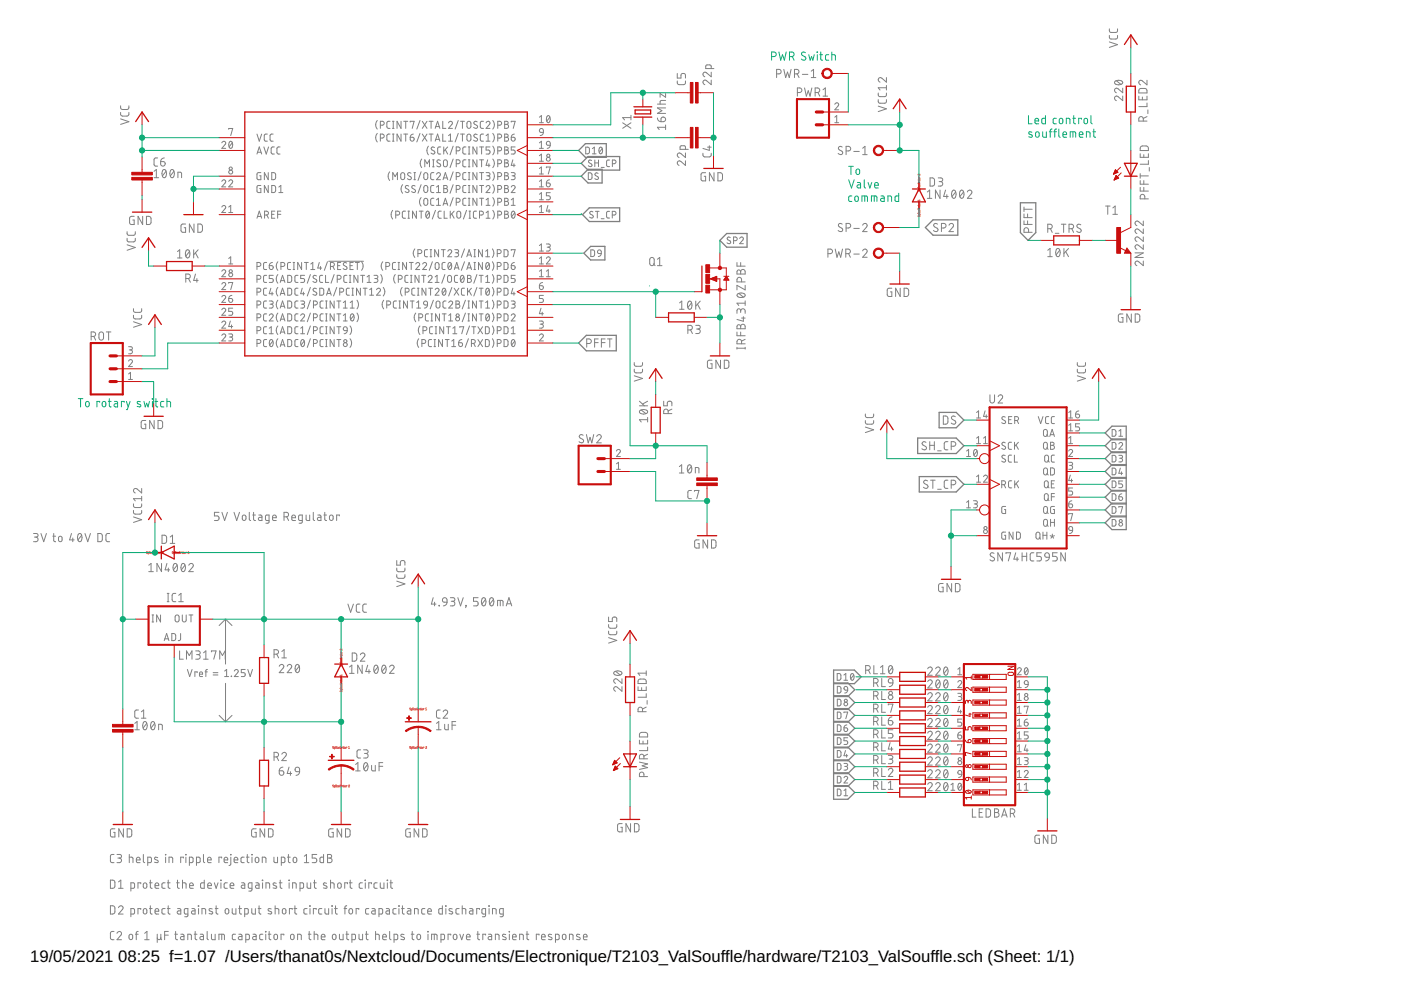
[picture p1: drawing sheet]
<svg xmlns="http://www.w3.org/2000/svg" width="297mm" height="210mm" viewBox="0 0 297 210" stroke-linecap="round" stroke-linejoin="round" font-family="sans-serif">
<defs><g id="words">
<g font-size="3.5">
<text x="6.4" y="204">19/05/2021</text>
<text x="25.1" y="204">08:25 f=1.07 /Users/thanat0s/Nextcloud/Documents/Electronique/T2103_ValSouffle/hardware/T2103_ValSouffle.sch (Sheet: 1/1)</text>
</g>
</g></defs>
<g fill="none" stroke="#ffba08" stroke-width=".21">
<path d="M194.6 38.1h.4v.2h-.2v-.2M194.6 39.8h.1M194.7 38.8l.3 .1-.3 .1zM194.8 39.5v.1h.2v-.1M194.8 39.8h.2M194.8 37.5v.1h.2M194.8 38.4v.2h.2M195 39.1v.2l-.2-.1 .1 .1M195 37.8v.2l-.2-.2 .1 .2M195 36.9v.2l-.3-.2v.2M194.6 43.6h.4v.1l-.2 .1v-.2M194.6 45.2h.1"/>
<path d="M194.7 45.7v.3l.3-.3v.3M194.7 44.2l.3 .1-.3 .1zM194.7 40.3v.2l.3-.2v.2M194.8 44.9v.2h.2v-.2M194.8 45.2h.2M194.8 42.9v.2h.2M194.8 43.9v.1h.2M195 45.6v-.2h-.2v.2h.4M195 44.6v.2l-.2-.1v-.1l.1 .2M195 43.2v.2l-.2-.2 .1 .2M195 40.1v-.2l-.2 .1 .4 .1M195 42.4v.2"/>
<path d="M195 42.5h-.4l.1 .1M31.3 117l-.2 .1 .1 .2h-.1M31.4 117.4l.2-.1v-.2h-.2v.4M31.8 117h.1M31.8 117.1v.3M32.1 117.1h-.2l.2 .3M32.2 117.2l.2-.1-.2 .1 .2 .2M32.6 117h.2l-.1 .4zM33.1 117.1h-.1v.3M33.4 117l-.1 .4-.1-.2 .2-.1M33.6 117.2h.2l-.1-.1-.1 .2 .2 .1M34.1 117.1h-.1v.3"/>
<path d="M34.4 117.1l.2-.1-.2 .4h.2M36.7 117h-.2l.2 .3h-.2M36.9 117.4l.2-.1-.1-.2h-.1v.4M37.2 117h.1M37.2 117.1v.3M37.5 117.1h-.1l.1 .3M37.7 117.2h.2l-.1-.1-.1 .2 .2 .1M38 117h.2v.4zM38.6 117.1h-.2v.3M38.9 117l-.1 .4-.1-.3h.2M39 117.2h.2v-.1l-.2 .2 .2 .1M39.5 117.1h-.1v.3"/>
<path d="M39.9 117.4h.2M39.9 117.1l.1-.1v.4M72.1 138.9h.4v.1h-.2v-.1M72.2 139.5l.3 .1-.3 .1zM72.3 138.2v.1h.2M72.3 139.2v.1h.2M72.5 139.9v.1l-.2-.1 .1 .1M72.5 138.5v.2h-.2v-.2l.1 .2M72.5 137.6v.3l-.3-.3v.3M70.7 158.3l-.2 .1 .3 .2h-.3M70.9 158.7l.2-.1-.1-.2h-.1v.4M71.2 158.3h.1"/>
<path d="M71.2 158.4v.3M71.6 158.4l-.2 .1v.2h.2M71.7 158.5l.2 .2M71.7 158.5h.2M71.7 158.6h.2M71.9 158.5v.1M72.1 158.3h.2l-.1 .4zM72.1 145l.3-.1 .1 .2h-.3zM72.1 144.3h.4v.2h-.2v-.2M72.1 145.9h.1M72.1 146h.1M72.1 140.5h.1"/>
<path d="M72.1 145.9v.1M72.2 146.5v.2l.3-.2v.2M72.2 141v.2l.3-.2v.2M72.3 145.6v.2l.2-.2M72.3 140.2v.1h.2v-.1M72.3 145.9h.2M72.3 140.5h.2M72.3 143.6v.2h.2M72.3 144.6v.1h.2M72.5 146.3v-.2h-.2v.2h.4M72.5 145.3v.2l-.2-.2 .1 .2M72.5 144v.1l-.2-.1 .1 .1"/>
<path d="M72.5 140.8v-.1h-.2v.1h.4M72.5 143.1v.2M72.5 143.2h-.4l.1 .1M72.6 158.4h-.1v.3M72.6 158.4v.1M72.9 158.3v.4h-.2v-.2l.2-.1M73.1 158.5v.2h.2M73.1 158.5h.2M73.1 158.6h.2M73.3 158.5v.1M73.6 158.4h-.2v.3M73.6 158.4v.1"/>
<path d="M73.9 158.7h.2M73.9 158.4l.1-.1v.4M87.1 150.2h-.2l.2 .3h-.2M87.1 158.3l-.2 .1 .2 .3-.2-.1M87.2 150.5h.2v-.2h-.2v.4M87.2 158.7l.2-.1v-.2l-.2 .4M87.6 150.1h.1M87.6 158.3h.1M87.6 150.3v.2M87.6 158.4v.3M87.9 150.3h-.2l.2 .2M87.9 158.4l-.2 .1 .2 .2"/>
<path d="M88.1 150.4l.1-.1h-.1v.2h.1M88.1 158.5l.1 .2M88.1 158.5h.1M88.1 158.6h.1M88.2 158.5v.1M88.4 158.3l.2 .1-.1 .3zM88.5 150.1l.1 .1-.1 .3-.1-.1zM88.9 150.3h-.1v.2M88.9 158.4h-.1v.3M88.9 158.4v.1M89.2 150.1v.4h-.2v-.2h.2M89.2 158.3v.4h-.2v-.2l.2-.1"/>
<path d="M89.4 150.4l.2-.1h-.2l.2 .2M89.4 158.5l.2 .2M89.4 158.5h.2M89.4 158.6h.2M89.6 158.5v.1M89.9 150.3h-.1v.2M89.9 158.4h-.1v.3M89.9 158.4v.1M90.2 158.4l.2-.1-.2 .4h.3M90.2 150.5h.3M90.2 150.2l.1-.1v.4M70.7 166.5h-.2l.3 .3h-.3"/>
<path d="M70.9 166.9l.2-.1-.1-.2h-.1v.4M71.2 166.5h.1M71.2 166.6v.3M71.6 166.6h-.2v.3h.2M71.7 166.7l.2-.1-.2 .1v.2h.2M72.1 166.5h.2l-.1 .4zM72.6 166.6h-.1v.3M72.9 166.5v.4h-.2v-.3h.2M73.1 166.7h.2l-.1-.1-.1 .2 .2 .1M73.6 166.6h-.2v.3M73.9 166.5h.2l-.2 .4h.2"/>
</g>
<g fill="none" stroke="#808080" stroke-width=".21">
<path d="M141.1 19.8v.8l-1.1-.8v.8M143.6 17.2v.5l.4 .2h1.1l.2-.2v-.5M143.6 15.6v1h.8v-.6a.49 .49 0 0 1 .5-.4 .49 .49 0 0 1 .4 .4v.6M150.8 17v.9l-1-.8a.48 .48 0 0 0-.7 .2 .48 .48 0 0 0 .3 .6M150.8 15.3v1l-1-.8a.48 .48 0 0 0-.7 .1 .48 .48 0 0 0 .3 .7M150.8 14.5v-.6l-.2-.1h-.7l-.2 .1-.1 .6h1.8M164.7 15.7h.4a.48 .48 0 0 0 .5-.5 .48 .48 0 0 0-.5-.5h-.4v1.7M166.2 14.7l.4 1.7 .4-1.1 .3 1.1 .4-1.7M168.4 15.7h.5a.48 .48 0 0 0 .5-.5 .48 .48 0 0 0-.5-.5h-.5v1.7M169 15.7l.4 .7M169.1 19.6h.4a.49 .49 0 0 0 .5-.5 .49 .49 0 0 0-.5-.5h-.4v1.8M170.1 15.8h1.2"/>
<path d="M170.6 18.6l.4 1.8 .4-1.2 .3 1.2 .4-1.8M172 15.1l.5-.4v1.7M172 16.4h1M172.8 19.6h.5a.49 .49 0 0 0 .5-.5 .49 .49 0 0 0-.5-.5h-.5v1.8M173.4 19.6l.4 .8M174.5 19l.5-.4v1.8M186.2 19.7v.6l.4 .2h1.1l.2-.2v-.6M187.9 16.4v1l-.9-.8a.48 .48 0 0 0-.8 .1 .48 .48 0 0 0 .4 .7M187.9 18.1v1M187.9 18.6h-1.7l.4 .5M235.2 7.5l.1 .7 .3 .1h1.1l.2-.3v-.5M235.2 6.1l.1 .7 .3 .1h1.1l.2-.3v-.5"/>
<path d="M235.2 8.9l1.7 .6-1.7 .6M236.4 17.2a1.11 1.11 0 0 1 1.6 .3 1.02 1.02 0 0 1-1.7 0zM236.7 17.1l1 .8M238 18.7v1l-.9-.9a.48 .48 0 0 0-.8 .2 .48 .48 0 0 0 .4 .7M241.5 18.9l.4-.1h1.1l.2 .3v.6h-1.8zM243.2 17v1l-1-.8a.48 .48 0 0 0-.7 .1 .48 .48 0 0 0 .3 .7M25.6 23.8v.6l.4 .2h1.1l.2-.2v-.6M25.6 22.4v.6l.4 .2 1.2-.1 .1-.7M25.6 25.2l1.7 .6-1.7 .6M32.7 36.3l.4-.4v1.8M32.7 37.7h.9M33.4 33.5h-.5l-.2 .4v1.1l.2 .2h.5"/>
<path d="M34.1 34.3h.5a.48 .48 0 0 1 .4 .5 .48 .48 0 0 1-.5 .4 .48 .48 0 0 1-.4-.5zM34.5 36l.3-.1a1.02 1.02 0 0 1 0 1.8 1.11 1.11 0 0 1-.3-1.7zM34.8 33.5l-.4 .1-.3 .7M35.2 36.3l-.8 1M36.2 36l.3-.1a1.02 1.02 0 0 1 0 1.8 1.09 1.09 0 0 1-.3-1.7zM36.9 36.3l-.8 1M37.7 37.7v-1.2l.8 .2v1M47 30.3a.41 .41 0 0 1 .6-.3 .41 .41 0 0 1 .1 .6l-.7 .9h.9M47 38.5a.41 .41 0 0 1 .6-.3 .41 .41 0 0 1 .1 .6l-.7 .8h.9M48.5 38.5a.41 .41 0 0 1 .6-.4 .41 .41 0 0 1 .1 .7l-.7 .8h.8M48.5 27.4v-.2h.8l-.4 1.5M48.7 30.1l.2-.1a.88 .88 0 0 1 0 1.5 .95 .95 0 0 1-.2-1.4z"/>
<path d="M49.3 30.3l-.7 .8M54.5 28.4l.5 1.5 .5-1.5M54.5 32.7l.5-1.5 .5 1.5M54.6 32.3h.8M55.3 36.6h-.6l-.2 .2v1l.2 .3h.6v-.8h-.2M55.3 39.3h-.6l-.2 .2v1l.2 .3h.6v-.8h-.2M55.9 31.2l.6 1.5 .4-1.5M56.7 28.4l-.5 .1-.2 .3 .1 1 .6 .1M56.9 36.6v1.5l-.9-1.5v1.5M56.9 39.3v1.5l-.9-1.5v1.5M57.6 36.6h.6l.2 .3v.8l-.2 .4h-.6zM57.6 39.3h.6l.2 .3v.8l-.2 .4h-.6z"/>
<path d="M57.9 28.4l-.5 .1-.1 .3v1l.6 .1M58.2 31.2h-.5l-.2 .3v.9l.2 .2 .5 .1M59.1 39.7l.4-.4v1.5M59.4 31.2h-.5l-.2 .3v.9l.2 .2 .5 .1M80 28.3l-.3 .9 .3 .9M80 25.5l-.3 1 .3 .9M80.6 29.3h.4a.42 .42 0 0 0 .5-.4 .42 .42 0 0 0-.5-.5h-.4v1.5M80.6 26.5h.4a.41 .41 0 0 0 .5-.4 .41 .41 0 0 0-.5-.4h-.4v1.5M82.6 36.4l-.3 1 .3 .9M82.7 28.4l-.5 .1-.2 .3 .1 1 .6 .1M82.7 25.7h-.5l-.2 .4 .1 .9 .3 .2h.3M83.2 29.9h.3"/>
<path d="M83.2 28.4h.3M83.2 27.2h.3M83.2 25.7h.3M83.3 38.1v-1.5l.5 .8 .5-.8v1.5M83.4 25.7v1.5M83.4 28.4v1.5M85 25.7v1.5l-.8-1.5v1.5M85 28.4v1.5l-.8-1.5v1.5M85.1 36.7l.3-.1 .3 .1 .1 1a.42 .42 0 0 1-.4 .4 .42 .42 0 0 1-.4-.4zM85.4 39.2l-.4 .9 .4 .9M85.6 28.4h.8M85.6 25.7h.8"/>
<path d="M86 25.7v1.5M86 28.4v1.5M86.7 39.5l-.2-.2a.35 .35 0 0 0-.5 .2 .35 .35 0 0 0 .1 .4l.5 .3a.38 .38 0 0 1 0 .6 .38 .38 0 0 1-.6-.1l-.1-.1M87 29.1h.5a.42 .42 0 0 1 .3 .5 .42 .42 0 0 1-.4 .3 .42 .42 0 0 1-.4-.4zM87 25.9v-.2h.8l-.4 1.5M87.1 36.7a.38 .38 0 0 0-.5 0 .38 .38 0 0 0 0 .5l.5 .3a.37 .37 0 0 1 0 .5 .37 .37 0 0 1-.6 0l-.1-.1M87.6 28.4l-.5 .3-.1 .4M87.8 38.1h.3M87.8 36.6h.3M87.9 36.6v1.5M88 39.5a.38 .38 0 0 0-.5-.2 .38 .38 0 0 0-.1 .6l.5 .3a.37 .37 0 0 1 .1 .6 .37 .37 0 0 1-.6-.1l-.1-.1M89 28.3l-.6 1.8"/>
<path d="M89 25.5l-.6 1.9M89.3 39.2l-.7 1.8M89.3 36.4l-.7 1.9M89.4 33.7l-.3 .9 .3 .9M89.5 28.4l1 1.5M89.5 25.7l1 1.5M90 39.5l.3-.2 .3 .2 .1 .9a.42 .42 0 0 1-.4 .4 .42 .42 0 0 1-.4-.4zM90 36.7l.3-.1 .3 .1 .1 1a.42 .42 0 0 1-.4 .4 .42 .42 0 0 1-.4-.4zM90.1 35.4v-1.5l.5 .8 .5-.8v1.5M90.5 28.4l-1 1.5M90.5 25.7l-1 1.5M90.8 31l-.3 .9 .3 .9"/>
<path d="M91 28.4h.8M91 25.7h.8M91.4 25.7v1.5M91.4 28.4v1.5M91.7 35.4h.4M91.7 33.9h.4M91.9 33.9v1.5M92 39.3h-.5l-.2 .4 .1 .9 .3 .2h.3M92 36.6h-.5l-.2 .3 .1 1 .1 .2h.5M92.1 31.3l-.2-.1a.35 .35 0 0 0-.4 .1 .35 .35 0 0 0 .1 .5l.4 .2a.37 .37 0 0 1 .1 .6 .37 .37 0 0 1-.6 0l-.1-.2M92.3 29.9l.5-1.5 .5 1.5M92.3 27.2l.5-1.5 .5 1.5"/>
<path d="M92.4 29.5h.7M92.4 26.8h.7M92.5 36.9a.41 .41 0 0 1 .6-.3 .41 .41 0 0 1 .2 .7l-.8 .8h.9M92.5 39.7l.5-.4v1.5M93.3 34l-.5-.1-.2 .3 .1 .2 .6 .4a.4 .4 0 0 1-.1 .6 .4 .4 0 0 1-.6-.2M93.5 31.2h-.5l-.2 .3v.9l.2 .2 .5 .1M93.9 28.4v1.5h.6M93.9 25.7v1.5h.6M93.9 38.1l.5-1.5 .5 1.5M94.1 37.7h.7M94.1 39.3l.7 .2v.2l-.3 .3a.42 .42 0 0 1 .4 .4 .42 .42 0 0 1-.4 .4h-.4zM94.1 40h.4"/>
<path d="M94.1 31.2v1.5M94.1 34h.6l.1 1a.41 .41 0 0 1-.4 .4 .41 .41 0 0 1-.4-.4zM94.4 31.7l.5 1M94.9 31.2l-.8 .9M95.1 26.1a.41 .41 0 0 1 .6-.4 .41 .41 0 0 1 .1 .7l-.7 .8h.8M95.1 29.9h.8M95.1 28.8l.4-.4v1.5M96.1 39.2l-.7 1.8M96.1 36.4l-.7 1.9M96.1 33.7l-.7 1.8M96.1 31l-.7 1.8M96.7 37.4h.4a.42 .42 0 0 0 .5-.4 .42 .42 0 0 0-.5-.4h-.4v1.5"/>
<path d="M96.7 34.7h.4a.41 .41 0 0 0 .5-.4 .41 .41 0 0 0-.5-.4h-.4v1.5M96.7 32h.4a.41 .41 0 0 0 .5-.4 .41 .41 0 0 0-.5-.4h-.4v1.5M97.2 28.3l-.7 1.8M97.2 25.5l-.7 1.9M97.6 28.4h.9M97.6 25.7h.9M98 25.7v1.5M98 28.4v1.5M98.8 39.3h-.5l-.2 .4v.9l.3 .2h.4M98.8 36.6h-.5l-.2 .3v1l.2 .2h.5M98.8 33.9h-.5l-.2 .3v1l.2 .1 .5 .1M98.8 31.2h-.5l-.2 .3v.9l.2 .2 .5 .1"/>
<path d="M99.1 28.6l.3-.2 .3 .2 .1 .9a.42 .42 0 0 1-.4 .4 .42 .42 0 0 1-.4-.4zM99.1 25.8l.3-.1 .3 .1 .1 1a.42 .42 0 0 1-.4 .4 .42 .42 0 0 1-.4-.4zM99.3 32.7h.3M99.3 31.2h.3M99.3 38.1h.3M99.3 36.6h.3M99.3 39.3h.3M99.3 35.4h.3M99.3 33.9h.3M99.5 31.2v1.5M99.5 33.9v1.5M99.5 36.6v1.5"/>
<path d="M99.5 39.3v1.5M101.1 31.2v1.5l-.8-1.5v1.5M101.1 33.9v1.5l-.8-1.5v1.5M101.1 36.6v1.5l-.8-1.5v1.5M101.1 39.3v1.5l-.8-1.5v1.5M101.2 28.6a.38 .38 0 0 0-.6-.1 .38 .38 0 0 0 0 .6l.5 .2a.35 .35 0 0 1 .1 .5 .35 .35 0 0 1-.5 .1l-.3-.2M101.2 25.8l-.2-.1a.35 .35 0 0 0-.5 .2 .35 .35 0 0 0 .1 .4l.5 .3a.38 .38 0 0 1 0 .6 .38 .38 0 0 1-.5-.1l-.2-.1M101.7 31.2h.8M101.7 36.6h.8M101.7 39.3h.8M101.7 33.9h.8M102.1 31.2v1.5"/>
<path d="M102.1 33.9v1.5M102.1 36.6v1.5M102.1 39.3v1.5M102.5 28.4l-.5 .1-.2 .3 .1 .9 .1 .2h.5M102.5 25.7h-.5l-.2 .4 .1 .9 .6 .2M103.1 26.1a.41 .41 0 0 1 .5-.4 .41 .41 0 0 1 .2 .7l-.7 .8h.8M103.1 39.7a.41 .41 0 0 1 .5-.4 .41 .41 0 0 1 .2 .7l-.7 .8h.8M103.1 36.6h.6l.2 .3-.2 .3-.5 .1M103.1 29.9h.8M103.1 28.8l.4-.4v1.5M103.4 33.9l-.3 1.2h.8M103.5 37.3a.41 .41 0 0 1 .4 .4 .41 .41 0 0 1-.4 .4h-.4"/>
<path d="M103.7 34.7v.7M103.9 31.2h-.8v.6h.5a.44 .44 0 0 1 .3 .4 .44 .44 0 0 1-.3 .5h-.5M104.5 28.3l.3 .9-.3 .9M104.5 25.5l.3 1-.3 .9M104.5 39.2l.3 .9-.3 .9M104.5 36.4l.3 1-.3 .9M104.5 33.7l.3 .9-.3 .9M104.5 31l.3 .9-.3 .9M105.5 29.3h.4a.42 .42 0 0 0 .5-.4 .42 .42 0 0 0-.5-.5h-.4v1.5M105.5 26.5h.4a.41 .41 0 0 0 .5-.4 .41 .41 0 0 0-.5-.4h-.4v1.5M105.5 37.4h.4a.42 .42 0 0 0 .5-.4 .42 .42 0 0 0-.5-.4h-.4v1.5M105.5 34.7h.4a.41 .41 0 0 0 .5-.4 .41 .41 0 0 0-.5-.4h-.4v1.5"/>
<path d="M105.5 32h.4a.41 .41 0 0 0 .5-.4 .41 .41 0 0 0-.5-.4h-.4v1.5M107 28.4l.7 .2v.3l-.3 .2a.41 .41 0 0 1 .4 .4 .41 .41 0 0 1-.4 .4h-.4zM107 25.7l.7 .1v.3l-.3 .3a.42 .42 0 0 1 .4 .4 .42 .42 0 0 1-.4 .4h-.4zM107 39.3l.7 .2v.2l-.3 .3a.42 .42 0 0 1 .4 .4 .42 .42 0 0 1-.4 .4h-.4zM107 36.6l.7 .1v.4l-.3 .2a.41 .41 0 0 1 .4 .4 .41 .41 0 0 1-.4 .4h-.4zM107 33.9l.7 .1v.3l-.3 .2a.41 .41 0 0 1 .4 .5 .41 .41 0 0 1-.4 .4h-.4zM107 31.2l.7 .1v.4l-.3 .1a.42 .42 0 0 1 .4 .4 .42 .42 0 0 1-.4 .5h-.4zM107 37.3h.4M107 40h.4M107 29.1h.4M107 26.4h.4M107 34.5h.4"/>
<path d="M107 31.8h.4M108.4 29.1h.5a.42 .42 0 0 1 .3 .5 .42 .42 0 0 1-.4 .3 .42 .42 0 0 1-.4-.4zM108.4 39.7a.41 .41 0 0 1 .6-.4 .41 .41 0 0 1 .1 .7l-.7 .8h.8M108.4 36.6h.5l.3 .3-.2 .3-.4 .1M108.4 25.9v-.2h.8l-.4 1.5M108.7 33.9l-.3 1.2h.8M108.8 37.3a.41 .41 0 0 1 .4 .4 .41 .41 0 0 1-.4 .4h-.4M109 34.7v.7M109.1 28.4l-.6 .3-.1 .4M109.2 31.2h-.8v.6h.5a.44 .44 0 0 1 .3 .4 .44 .44 0 0 1-.3 .5h-.5M114.4 24.8l.4-.3v1.5M114.4 30.3l.4-.3v1.5"/>
<path d="M114.4 33l.4-.3v1.5M114.4 35.7l.4-.3v1.5M114.4 38.5l.4-.4v1.5M114.4 31.5h.8M114.4 39.6h.8M114.4 26h.8M114.4 36.9h.8M114.4 34.2h.8M114.5 27.4l.3-.2 .3 .2 .1 .7-.7-.1-.1-.3zM115.2 28.1l-.1 .4-.6 .2M115.8 38.8h.5a.41 .41 0 0 1 .4 .5 .41 .41 0 0 1-.5 .3 .41 .41 0 0 1-.4-.4zM115.8 35.6v-.2h.9l-.5 1.5"/>
<path d="M116 30.1l.2-.1 .3 .1 .2 .7-.8-.1zM116 24.6l.2-.1a.88 .88 0 0 1 0 1.5 .93 .93 0 0 1-.2-1.4zM116.5 38.1l-.5 .3-.2 .4M116.6 24.8l-.7 .9M116.7 30.8l-.2 .4-.5 .3M124.2 31.2h.5l.2 .2v1l-.2 .2h-.5zM124.7 36.6l.6 .1 .2 .2v.9l-.2 .2-.6 .1zM125.4 34h-.4l-.2 .2v.2l.5 .4a.32 .32 0 0 1 .2 .4 .32 .32 0 0 1-.5 .1l-.3-.2M125.6 32.6h.8M125.6 31.5l.4-.3v1.4M126.1 34.5h.8M126.1 33.9v1.4"/>
<path d="M126.8 36.8l-.5-.1-.2 .3 .6 .5a.38 .38 0 0 1 0 .6 .38 .38 0 0 1-.6-.2M126.9 33.9v1.4M127.1 31.3l.3-.1a.83 .83 0 0 1 0 1.4 .9 .9 0 0 1-.3-1.3zM127.5 35.5h.6M127.7 31.5l-.6 .8M129.2 33.9l-.4 .1-.2 .2v.9l.2 .2h.4M129.8 34.7h.4a.39 .39 0 0 0 .4-.4 .39 .39 0 0 0-.4-.4h-.4v1.4M132 26l1.8 1.2M133.8 26l-1.8 1.2M133.8 24.9h-1.8l.4 .5M133.8 24.4v1M139.4 25l.1 .5 .6 .3"/>
<path d="M139.4 22.1h1.7M140.3 24.9a.5 .5 0 0 1 .8 .2 .5 .5 0 0 1-.5 .7h-.5zM141.1 21.3h-1l-.1 .8M141.1 27h-1.7l.4 .5M141.1 26.5v1M141.1 22.9h-1.7l.9 .6-.9 .5h1.7M145.3 34.1v1l-.9-.9a.48 .48 0 0 0-.8 .2 .48 .48 0 0 0 .4 .7M145.3 32.4v1l-.9-.8a.48 .48 0 0 0-.8 .1 .48 .48 0 0 0 .4 .7M145.3 31.7v-.6l-.1-.2h-.7l-.3 .2v.6h1.7M149 32.5l.1 .5 .3 .3 1.1-.1 .2-.2 .1-.5M149.6 36.6h-.7l-.2 .3v1.2l.2 .2 .7 .1v-1h-.3M150 31.2h.8"/>
<path d="M150.4 30.9v1l-1.4-.4M151.4 36.6v1.8l-1-1.8v1.8M152.2 36.6h.6l.4 .4v1l-.4 .3-.6 .1zM174.5 20.4h1M177 22.1a.41 .41 0 0 1 .6-.3 .41 .41 0 0 1 .1 .7l-.7 .8h.8M177 26h.8M177 24.8l.4-.3v1.5M178.6 31.2l-.2-.1a.41 .41 0 0 0-.6 .1 .41 .41 0 0 0 .1 .6l.6 .2a.44 .44 0 0 1 0 .7 .44 .44 0 0 1-.6 0l-.2-.2M179.4 32h.5a.49 .49 0 0 0 .5-.5 .49 .49 0 0 0-.5-.5h-.5v1.8M181 32.1h1.2M182.9 31.4l.5-.4v1.8M182.9 32.8h1"/>
<path d="M186.2 21.1v.6l.4 .2h1.1l.2-.2v-.6M186.2 22.5l1.7 .6-1.7 .6M197.2 37.7h.6l.3 .4v1l-.3 .3-.6 .1zM198.9 37.7h.6a.39 .39 0 0 1 .4 .4 .39 .39 0 0 1-.4 .4h-.4M199.4 38.5a.48 .48 0 0 1 .5 .5 .48 .48 0 0 1-.5 .5h-.5M238 20.4v.9l-.9-.8a.48 .48 0 0 0-.8 .2 .48 .48 0 0 0 .4 .6M241.4 20.4v.8h1.8v-.8M241.7 32.6v.8h1.8v-.8M241.7 36.8v1M241.7 38.3v.8h1.8M241.7 39.7v.8h1.8M241.7 37.3h1.8"/>
<path d="M241.8 31.2l.3-.2h1l.4 .3v.6h-1.8zM242.2 20.6v.6M242.4 25.7v-.5a.48 .48 0 0 0-.5-.5 .48 .48 0 0 0-.5 .5v.5h1.8M242.5 32.8v.6M242.5 38.3v.8M242.5 39.7v.8M243.2 24.7l-.8 .4M243.2 21.8v.8h-1.8M243.4 23.3v.8M243.5 34v.8h-1.8M243.7 35.5v.8M26.9 50.5l.1 .6 .3 .2h1.1l.3-.2v-.6"/>
<path d="M26.9 49.1l.1 .6 .3 .2h1.1l.3-.2v-.6M26.9 51.9l1.8 .6-1.8 .6M28.4 45.9h-.5l-.4 .2v1.1l.2 .4h.7v-.9h-.2M30.2 45.9v1.7l-.9-1.7v1.7M31.1 45.9h.6l.3 .3v1.1l-.3 .3h-.6zM37.6 53.3l.5-.3v1.7M37.6 54.7h1M39.3 47.5h-.5l-.4 .3v1.2l.2 .2 .7 .1v-1h-.2M39.4 59.1h.5a.48 .48 0 0 0 .4-.5 .48 .48 0 0 0-.4-.5h-.5v1.7M39.5 53.1l.3-.1a1.04 1.04 0 0 1 0 1.7 1.08 1.08 0 0 1-.3-1.6zM40 59.1l.4 .7M40.2 53.3l-.8 1"/>
<path d="M41.1 53v1.7M41.1 47.5v1.8l-.9-1.8v1.8M41.4 53.6l.6 1.1M41.4 58.1l-.3 1.4h.9M41.7 59.1v.7M42 47.5h.6l.3 .3v1l-.3 .4-.6 .1zM42 53l-.9 1M47 57.5a.41 .41 0 0 1 .6-.3 .41 .41 0 0 1 .1 .6l-.7 .9h.9M47 43.9a.41 .41 0 0 1 .6-.3 .41 .41 0 0 1 .1 .6l-.7 .9h.9M48.5 43.9l.4-.3v1.5M48.5 54.8l.4-.3v1.5M48.5 56h.8"/>
<path d="M48.5 45.1h.8M54.5 56.5h.4a.42 .42 0 0 0 .4-.4 .42 .42 0 0 0-.4-.5h-.4v1.5M54.5 59.2h.4a.41 .41 0 0 0 .4-.4 .41 .41 0 0 0-.4-.4h-.4v1.5M54.5 46.3l.5-1.5 .5 1.5M54.6 45.9h.8M56.1 45.6h.4a.41 .41 0 0 0 .4-.4 .41 .41 0 0 0-.4-.4h-.4v1.5M56.5 55.6l-.4 .1-.2 .3v1l.2 .1h.4M56.5 58.4h-.4l-.2 .3v1l.2 .2h.4M56.6 45.6l.3 .7M57.1 56.3h.5a.42 .42 0 0 1 .3 .5 .42 .42 0 0 1-.4 .4 .42 .42 0 0 1-.4-.5zM57.6 45.4h.5M57.8 55.6l-.6 .3-.1 .4"/>
<path d="M57.9 58.4h-.8v.7h.5a.42 .42 0 0 1 .3 .4 .42 .42 0 0 1-.3 .4h-.5M58.3 44.8h-.7v1.5h.7M58.9 45.4h.6M58.9 55.5l-.3 .9 .3 .9M58.9 58.2l-.3 .9 .3 .9M59.1 40.8h.9M59.4 59.9l.5-1.5 .5 1.5M59.5 59.5h.8M59.5 44.8h-.6v1.5M59.6 56.5h.4a.42 .42 0 0 0 .4-.4 .42 .42 0 0 0-.4-.5h-.4v1.5M61 58.4h.6l.2 .2v.9l-.2 .3-.6 .1zM61.6 55.6l-.6 .2v.2v1l.2 .1h.4"/>
<path d="M62.1 55.6h.4M62.1 57.1h.4M62.3 55.6v1.5M63.2 58.4h-.5l-.2 .3v1l.2 .2h.5M63.9 55.6v1.5l-.8-1.5v1.5M64.5 55.6h.9M64.6 58.4h-.8v.7h.4a.42 .42 0 0 1 .4 .4 .42 .42 0 0 1-.4 .4h-.4M64.9 55.6v1.5M65.8 58.2l-.6 1.8M65.9 57.1h.8M65.9 56l.4-.4v1.5M67.1 58.5a.38 .38 0 0 0-.6-.1 .38 .38 0 0 0 0 .6l.5 .2a.41 .41 0 0 1 0 .7 .41 .41 0 0 1-.7-.2"/>
<path d="M67.7 55.6l-.3 1.2h.8M67.9 56.5v.6M68.4 58.4h-.4l-.2 .3v1l.2 .2h.4M69 58.4v1.5h.7M69.4 55.5l-.6 1.8M69.7 55.4h7.4M70.1 56.5h.4a.42 .42 0 0 0 .4-.4 .42 .42 0 0 0-.4-.5h-.4v1.5M70.6 56.5l.3 .6M70.8 58.2l-.6 1.8M71.5 59.2h.4a.41 .41 0 0 0 .4-.4 .41 .41 0 0 0-.4-.4h-.4v1.5M71.6 56.3h.5M72.2 55.6h-.6v1.5h.6"/>
<path d="M73.5 55.8a.38 .38 0 0 0-.5-.1 .38 .38 0 0 0-.1 .5l.5 .3a.37 .37 0 0 1 .1 .6 .37 .37 0 0 1-.6 0l-.2-.2M73.6 58.4h-.5l-.2 .3v1l.2 .2h.5M74.1 58.4h.3M74.1 59.9h.3M74.2 56.3h.5M74.2 58.4v1.5M74.9 55.6h-.7v1.5h.7M75.3 55.6h.9M75.8 55.6v1.5M75.9 58.4v1.5l-.9-1.5v1.5M76.5 58.4h.8M76.7 55.5l.3 .9-.3 .9"/>
<path d="M76.9 58.4v1.5M77.8 58.7l.5-.3v1.5M77.8 59.9h.9M79.3 58.4h.6l.2 .2-.2 .4-.4 .1M79.7 59.1a.41 .41 0 0 1 .4 .4 .41 .41 0 0 1-.4 .4h-.4M80.7 58.2l.3 .9-.3 .9M81.2 55.5l-.4 .9 .4 .9M81.8 56.5h.4a.42 .42 0 0 0 .4-.4 .42 .42 0 0 0-.4-.5h-.4v1.5M83.2 44.6l-.3 .9 .3 .9M83.8 58.2l-.3 .9 .3 .9M83.9 55.6l-.6 .2-.1 .2v1l.2 .1h.5M83.9 45.6h.4a.41 .41 0 0 0 .5-.4 .41 .41 0 0 0-.5-.4h-.4v1.5"/>
<path d="M84.4 55.6h.3M84.4 57.1h.3M84.5 59.2h.4a.41 .41 0 0 0 .4-.4 .41 .41 0 0 0-.4-.4h-.4v1.5M84.6 55.6v1.5M86 44.8h-.5l-.2 .3v1l.2 .1 .5 .1M86.2 55.6v1.5l-.8-1.5v1.5M86.5 44.8h.3M86.5 46.3h.3M86.5 58.4h-.5l-.1 .3v1l.1 .2h.5M86.7 44.8v1.5M86.8 55.6h.8M87 58.4h.4"/>
<path d="M87 59.9h.4M87.2 55.6v1.5M87.2 58.4v1.5M87.9 52.8l-.1 .2a1.34 1.34 0 0 0 .1 1.6M88.1 56a.41 .41 0 0 1 .6-.3 .41 .41 0 0 1 .2 .6l-.8 .8h.9M88.3 44.8v1.5l-.8-1.5v1.5M88.6 53.8h.4a.41 .41 0 0 0 .5-.4 .41 .41 0 0 0-.5-.5h-.4v1.5M88.8 58.4v1.5l-.8-1.5v1.5M88.9 44.8h.8M89.3 41.9l-.4 .9 .4 .9M89.3 44.8v1.5M89.4 58.4h.9"/>
<path d="M89.6 56a.41 .41 0 0 1 .6-.3 .41 .41 0 0 1 .1 .6l-.7 .8h.8M89.8 58.4v1.5M90 42.2l.3-.2 .3 .2 .1 .9a.42 .42 0 0 1-.4 .4 .42 .42 0 0 1-.4-.4zM90.4 44.9l.3-.1a.88 .88 0 0 1 0 1.5 .93 .93 0 0 1-.3-1.4zM90.7 52.9l-.5 .1-.2 .3v.9l.7 .2M90.8 58.7a.42 .42 0 0 1 .6-.3 .42 .42 0 0 1 .1 .7l-.7 .8h.8M91 45.1l-.7 .8M91.2 54.4h.3M91.2 52.9h.3M91.4 52.9v1.5M91.7 55.5l-.7 1.8M92 42l-.5 .1-.2 .3 .1 .9 .1 .2h.5"/>
<path d="M92.3 58.7l.4-.3v1.5M92.3 59.9h.8M92.3 44.6l-.6 1.8M92.4 55.8l.3-.2 .3 .2 .1 .9a.41 .41 0 0 1-.4 .5 .41 .41 0 0 1-.4-.5zM92.5 40.8h.9M92.5 42.4l.5-.4v1.5M92.5 43.5h.9M93 52.9v1.5l-.8-1.5v1.5M93.6 44.8h-.5l-.2 .3v1l.2 .1 .5 .1M93.6 52.9h.8M93.9 43.5l.5-1.5 .5 1.5M94 52.9v1.5"/>
<path d="M94.1 43.2h.7M94.2 44.8v1.5h.6M94.3 58.2l-.6 1.8M94.4 55.6l-.5 .1-.2 .3v1l.2 .1h.5M95 53.3a.41 .41 0 0 1 .5-.4 .41 .41 0 0 1 .2 .7l-.7 .8h.8M95 58.5l.3-.1 .3 .1 .1 1a.42 .42 0 0 1-.4 .4 .42 .42 0 0 1-.4-.4zM95.1 55.8l.3-.2a.88 .88 0 0 1 0 1.5 .93 .93 0 0 1-.3-1.3zM95.5 44.8v1.5M95.7 56l-.7 .8M95.8 45.4l.5 .9M96.1 41.9l-.7 1.8M96.3 44.8l-.8 .9"/>
<path d="M96.3 57.1l.5-1.5 .5 1.5M96.4 52.9l.6 .1 .2 .2-.2 .4h-.4M96.5 56.8h.7M96.7 42.9h.4a.42 .42 0 0 0 .5-.4 .42 .42 0 0 0-.5-.5h-.4v1.5M96.7 40.2h.4a.41 .41 0 0 0 .5-.5 .41 .41 0 0 0-.5-.4h-.4v1.5M96.8 53.6a.42 .42 0 0 1 .4 .4 .42 .42 0 0 1-.4 .4h-.4M97 44.9l.3-.1 .3 .1 .1 .9a.41 .41 0 0 1-.4 .5 .41 .41 0 0 1-.4-.5zM97 58.4h-.4l-.2 .3v1l.2 .2h.4M97.8 58.5l.2-.1a.88 .88 0 0 1 0 1.5 .95 .95 0 0 1-.2-1.4zM98.3 58.7l-.6 .8M98.5 55.5l-.7 1.8M98.5 52.8l-.7 1.8"/>
<path d="M98.8 42l-.5 .1-.2 .3v.9l.2 .2h.5M98.9 44.6l-.6 1.8M99 57.1l.5-1.5 .5 1.5M99 54.4l.5-1.5 .5 1.5M99.1 56.8h.7M99.1 54.1h.7M99.1 58.4l.7 .1v.4l-.3 .2a.41 .41 0 0 1 .4 .4 .41 .41 0 0 1-.4 .4h-.4zM99.1 59.1h.4M99.3 42h.3M99.3 40.8h.3M99.3 43.5h.3M99.4 44.8h.4"/>
<path d="M99.4 46.3h.4M99.5 42v1.5M99.6 44.8v1.5M100.5 54.4h.3M100.5 55.6h.3M100.5 57.1h.3M100.5 52.9h.3M100.6 52.9v1.5M100.6 55.6v1.5M101 44.8h-.4l-.2 .3v1l.2 .1 .4 .1M101.1 42v1.5l-.8-1.5v1.5M101.1 58.2l-.6 1.8"/>
<path d="M101.6 58.4h.8M101.7 45.6h.4a.41 .41 0 0 0 .4-.4 .41 .41 0 0 0-.4-.4h-.4v1.5M101.7 42h.8M102 58.4v1.5M102.1 42v1.5M102.3 52.9v1.5l-.8-1.5v1.5M102.3 55.6v1.5l-.8-1.5v1.5M103 54.4h.8M103 59.9h.8M103 53.3l.4-.4v1.5M103 58.7l.4-.3v1.5M103.1 46.3h.8"/>
<path d="M103.1 42.4l.4-.4v1.5M103.1 45.1l.4-.3v1.5M103.1 43.5h.8M103.1 55.8l.3-.2a.88 .88 0 0 1 0 1.5 .95 .95 0 0 1-.3-1.3zM103.7 56l-.7 .8M104.4 58.2l.3 .9-.3 .9M104.4 55.5l.3 .9-.3 .9M104.4 52.8l.3 .9-.3 .9M104.5 44.6l.3 .9-.3 .9M104.5 41.9l.3 .9-.3 .9M105.4 59.2h.5a.41 .41 0 0 0 .4-.4 .41 .41 0 0 0-.4-.4h-.5v1.5M105.4 56.5h.5a.42 .42 0 0 0 .4-.4 .42 .42 0 0 0-.4-.5h-.5v1.5"/>
<path d="M105.4 53.8h.5a.41 .41 0 0 0 .4-.4 .41 .41 0 0 0-.4-.5h-.5v1.5M105.5 45.6h.4a.41 .41 0 0 0 .5-.4 .41 .41 0 0 0-.5-.4h-.4v1.5M105.5 42.9h.4a.42 .42 0 0 0 .5-.4 .42 .42 0 0 0-.5-.5h-.4v1.5M105.5 40.2h.4a.41 .41 0 0 0 .5-.5 .41 .41 0 0 0-.5-.4h-.4v1.5M106.9 58.4h.6l.2 .2v.9l-.2 .3-.6 .1zM106.9 55.6l.6 .1 .2 .2v.8l-.2 .4h-.6zM106.9 52.9l.6 .1 .2 .2v.8l-.2 .4h-.6zM107 44.8l.7 .1v.4l-.3 .1a.41 .41 0 0 1 .4 .5 .41 .41 0 0 1-.4 .4h-.4zM107 42l.7 .2v.3l-.3 .2a.41 .41 0 0 1 .4 .4 .41 .41 0 0 1-.4 .4h-.4zM107 45.4h.4M107 42.7h.4M108.4 56.3h.5a.42 .42 0 0 1 .3 .5 .42 .42 0 0 1-.4 .4 .42 .42 0 0 1-.4-.5z"/>
<path d="M108.4 53.1v-.2h.8l-.4 1.5M108.4 42.4l.4-.4v1.5M108.4 43.5h.8M108.6 44.9l.2-.1a.9 .9 0 0 1 0 1.5 .91 .91 0 0 1-.2-1.4zM109.1 55.6l-.6 .3-.1 .4M109.1 45.1l-.6 .8M109.2 58.4h-.8v.7h.5a.42 .42 0 0 1 .3 .4 .42 .42 0 0 1-.3 .4h-.5M114.4 41.2l.4-.3v1.5M114.4 43.9l.4-.3v1.5M114.4 52.1l.4-.4v1.5M114.4 54.8l.4-.3v1.5M114.4 57.5l.4-.3v1.5"/>
<path d="M114.4 56h.8M114.4 58.7h.8M114.4 45.1h.8M114.4 53.2h.8M114.4 42.4h.8M115 59.9l-.4 .1-.2 .6M115.8 54.8a.41 .41 0 0 1 .6-.3 .41 .41 0 0 1 .1 .6l-.7 .9h.9M115.8 51.7l.7 .1 .2 .2-.2 .4h-.5M115.8 58.7h.9M115.8 57.5l.4-.3v1.5M116.2 43.6l-.4 1.1h.9M116.2 52.4a.41 .41 0 0 1 .5 .4 .41 .41 0 0 1-.5 .4h-.4"/>
<path d="M116.4 44.4v.7M116.7 40.9h-.9v.6h.5a.43 .43 0 0 1 .4 .4 .43 .43 0 0 1-.4 .5h-.5M125.3 53h.5l.2 .2 .1 .8-.3 .4h-.5zM125.7 44.9a.36 .36 0 0 0-.5-.1 .36 .36 0 0 0-.1 .5l.5 .3a.38 .38 0 0 1 0 .6 .38 .38 0 0 1-.6-.2M126.2 44.8h.8M126.6 44.8v1.4M126.8 53.1h.6l.1 .7-.7-.1-.1-.3zM127.5 46.4h.6M127.5 53.8l-.1 .3-.5 .3M129.2 44.8h-.4l-.2 .3v.9l.2 .2h.4M129.8 45.6h.4a.39 .39 0 0 0 .4-.4 .39 .39 0 0 0-.4-.4h-.4v1.4M137.9 54.8l.2-.2 .5 .2 .1 1a.48 .48 0 0 1-.5 .5 .48 .48 0 0 1-.4-.5z"/>
<path d="M138.5 55.9l.4 .4M139.4 56.3h1M139.4 55l.5-.4v1.7M154.8 50.4a.35 .35 0 0 0-.5-.1 .35 .35 0 0 0 0 .5l.5 .3a.39 .39 0 0 1-.1 .6 .39 .39 0 0 1-.6-.2M155.5 51h.4a.39 .39 0 0 0 .4-.4 .39 .39 0 0 0-.4-.4h-.4v1.5M156.3 55.7v.7h1.7M156.4 57.3h.4l.2 .3a.48 .48 0 0 1 .5-.5 .48 .48 0 0 1 .5 .5v.5h-1.7zM156.8 50.6a.39 .39 0 0 1 .6-.3 .39 .39 0 0 1 .1 .6l-.7 .8h.8M157 55.7v.7M157 57.6v.5M157.2 59.8v-.5a.49 .49 0 0 0-.5-.5 .49 .49 0 0 0-.4 .5v.5h1.7M175.5 53.8h.5a.49 .49 0 0 0 .5-.5 .49 .49 0 0 0-.5-.5h-.5v1.7"/>
<path d="M177.1 52.8l.4 1.7 .3-1.1 .4 1.1 .4-1.7M178.6 47.5l-.6-.1-.2 .4v.2l.7 .4a.44 .44 0 0 1 0 .7 .44 .44 0 0 1-.6-.1l-.2-.1M179.3 53.8h.5a.49 .49 0 0 0 .5-.5 .49 .49 0 0 0-.5-.5h-.5v1.7M179.4 48.3h.5a.49 .49 0 0 0 .5-.4 .49 .49 0 0 0-.5-.5h-.5v1.7M179.9 53.8l.4 .7M181 53.9h1.2M181 48.4h1.2M182.9 53.2a.48 .48 0 0 1 .7-.4 .48 .48 0 0 1 .1 .8l-.8 .9h1M182.9 47.8a.48 .48 0 0 1 .7-.4 .48 .48 0 0 1 .1 .7l-.8 1h1M196.6 40.7l.5-.4v1.8M196.6 42.1h1M198.8 47.5a.43 .43 0 0 0-.7-.1 .43 .43 0 0 0 0 .7l.6 .3a.44 .44 0 0 1 0 .6 .44 .44 0 0 1-.6 0l-.2-.1"/>
<path d="M199.3 40.3v1.8l-1-1.8v1.8M199.6 48.3h.5a.49 .49 0 0 0 .5-.4 .49 .49 0 0 0-.5-.5h-.5v1.7M200.5 40.3l-.4 1.4h.9M200.7 41.3v.8M201.2 47.8a.48 .48 0 0 1 .7-.4 .48 .48 0 0 1 .1 .7l-.8 1h1M202 40.4l.2-.1a1.04 1.04 0 0 1 0 1.8 1.09 1.09 0 0 1-.2-1.7zM202.6 40.7l-.8 1M203.6 40.4l.3-.1a1.04 1.04 0 0 1 0 1.8 1.09 1.09 0 0 1-.3-1.7zM204.3 40.7l-.8 1M205.1 40.7a.48 .48 0 0 1 .7-.4 .48 .48 0 0 1 .1 .8l-.8 1h1M217.1 46.8v.8h1.7M217.1 43.9v1"/>
<path d="M217.1 45.4v.7h1.7M217.1 44.4h1.7M217.9 45.4v.7M217.9 46.8v.8M218.1 49.3v-.5a.49 .49 0 0 0-.5-.5 .49 .49 0 0 0-.5 .5v.5h1.7M222.1 48.5h.5a.48 .48 0 0 0 .5-.5 .48 .48 0 0 0-.5-.5h-.5v1.8M222.1 53.1l.5-.4v1.7M222.1 54.4h1M222.7 48.5l.4 .8M223.7 49.5h.8M224 52.8l.3-.1a1.02 1.02 0 0 1 0 1.7 1.11 1.11 0 0 1-.3-1.6zM224.7 53.1l-.8 .9"/>
<path d="M225 47.5h1M225.5 47.5v1.8M225.6 52.7v1.7M226 53.4l.5 1M226.5 52.7l-.9 1M226.7 48.5h.4a.48 .48 0 0 0 .5-.5 .48 .48 0 0 0-.5-.5h-.4v1.8M227.2 48.5l.4 .8M229.2 47.7l-.6-.1-.3 .3 .1 .3 .6 .4a.43 .43 0 0 1 .1 .6 .43 .43 0 0 1-.6 0l-.2-.2M234.4 43.7h1M234.9 43.7v1.7M235.9 45.4h1M235.9 44.1l.5-.4v1.7"/>
<path d="M240.6 53.6h1.8l-1.8 1h1.8M242.4 55.4v.9l-1-.8a.48 .48 0 0 0-.7 .2 .48 .48 0 0 0 .3 .6M242.4 51.9v1l-1-.9a.47 .47 0 0 0-.7 .2 .47 .47 0 0 0 .3 .7M242.4 50.2v1l-1-.8a.48 .48 0 0 0-.7 .1 .48 .48 0 0 0 .3 .7M242.4 48.5v1l-1-.8a.48 .48 0 0 0-.7 .1 .48 .48 0 0 0 .3 .7M242.4 46.9v.9l-1-.8a.48 .48 0 0 0-.7 .2 .48 .48 0 0 0 .3 .6M242.7 42.2v-.5a.49 .49 0 0 0-.5-.5 .49 .49 0 0 0-.5 .5v.5h1.8M19.3 71.3h.5a.48 .48 0 0 0 .5-.4 .48 .48 0 0 0-.5-.5h-.5v1.7M19.9 71.3l.4 .8M21.1 70.5l.3-.1 .4 .1 .1 1.1a.49 .49 0 0 1-.4 .5 .49 .49 0 0 1-.5-.5zM22.5 70.4h1M23 70.4v1.7"/>
<path d="M27.3 76.6a.41 .41 0 0 1 .5-.3 .41 .41 0 0 1 .2 .6l-.7 .8h.8M27.3 73.5l.6 .1 .2 .2-.2 .3-.5 .1M27.3 79.3l.4-.3v1.5M27.7 74.2a.41 .41 0 0 1 .4 .4 .41 .41 0 0 1-.4 .4h-.4M28.3 66.8v.6l.4 .2h1.1l.2-.2v-.6M28.3 65.4v.6l.4 .2h1.1l.2-.2v-.6M28.3 68.2l1.7 .6-1.7 .6M47 60.2a.41 .41 0 0 1 .6-.3 .41 .41 0 0 1 .1 .7l-.7 .8h.9M47 62.9a.41 .41 0 0 1 .6-.3 .41 .41 0 0 1 .1 .7l-.7 .8h.9M47 65.7a.41 .41 0 0 1 .6-.3 .41 .41 0 0 1 .1 .6l-.7 .8h.9M47 68.4a.41 .41 0 0 1 .6-.3 .41 .41 0 0 1 .1 .6l-.7 .9h.9M47 71.1a.41 .41 0 0 1 .6-.3 .41 .41 0 0 1 .1 .7l-.7 .8h.9"/>
<path d="M48.5 63.3h.5a.42 .42 0 0 1 .3 .5 .42 .42 0 0 1-.4 .3 .42 .42 0 0 1-.4-.4zM48.5 70.8h.6l.2 .3-.2 .3-.4 .1M48.5 60.1v-.2h.8l-.4 1.5M48.8 68.1l-.3 1.1h.8M48.9 71.5a.41 .41 0 0 1 .4 .4 .41 .41 0 0 1-.4 .4h-.4M49.1 68.9v.7M49.2 62.6l-.4 .2-.3 .5M49.3 65.3h-.8v.7h.5a.42 .42 0 0 1 .4 .4 .42 .42 0 0 1-.4 .4h-.5M54.5 61.9h.4a.41 .41 0 0 0 .4-.4 .41 .41 0 0 0-.4-.4h-.4v1.5M54.5 64.7h.4a.42 .42 0 0 0 .4-.5 .42 .42 0 0 0-.4-.4h-.4v1.5M54.5 67.4h.4a.41 .41 0 0 0 .4-.4 .41 .41 0 0 0-.4-.5h-.4v1.6M54.5 70.1h.4a.41 .41 0 0 0 .4-.4 .41 .41 0 0 0-.4-.4h-.4v1.5"/>
<path d="M54.5 72.8h.4a.41 .41 0 0 0 .4-.4 .41 .41 0 0 0-.4-.4h-.4v1.5M56.5 61.1h-.4l-.2 .3v1l.2 .2h.4M56.5 63.8l-.4 .1-.2 .3v.9l.2 .2h.4M56.5 66.5l-.4 .1-.2 .3v.9l.2 .2 .4 .1M56.5 69.3h-.4l-.2 .3v1l.2 .1 .4 .1M56.5 72h-.4l-.2 .3v1l.2 .2h.4M57.1 63.8l.6 .1 .2 .2-.2 .4h-.4M57.1 66.9a.41 .41 0 0 1 .6-.3 .41 .41 0 0 1 .1 .6l-.7 .9h.8M57.1 69.6l.4-.3v1.5M57.1 70.8h.8M57.3 72.1l.2-.1a.88 .88 0 0 1 0 1.5 .95 .95 0 0 1-.2-1.4zM57.4 61.1l-.3 1.2h.8"/>
<path d="M57.5 64.5a.41 .41 0 0 1 .4 .4 .41 .41 0 0 1-.4 .4h-.4M57.7 61.9v.7M57.8 72.3l-.6 .9M58.9 60.9l-.3 .9 .3 1M58.9 63.6l-.3 1 .3 .9M58.9 66.4l-.3 .9 .3 .9M58.9 69.1l-.3 .9 .3 .9M58.9 71.8l-.3 .9 .3 1M59.4 62.6l.5-1.5 .5 1.5M59.4 65.3l.5-1.5 .5 1.5M59.4 68.1l.5-1.6 .5 1.6M59.4 70.8l.5-1.5 .5 1.5"/>
<path d="M59.4 73.5l.5-1.5 .5 1.5M59.5 62.2h.8M59.5 64.9h.8M59.5 67.7h.8M59.5 70.4h.8M59.5 73.1h.8M61 61.1h.6l.2 .3v.8l-.2 .4h-.6zM61 63.8l.6 .1 .2 .2v.8l-.2 .4h-.6zM61 66.5l.6 .1 .2 .2v.8l-.2 .4-.6 .1zM61 69.3h.6l.2 .2v.9l-.2 .3-.6 .1zM61 72h.6l.2 .2v.9l-.2 .3-.6 .1zM63.2 61.1h-.5l-.2 .3v1l.2 .2h.5"/>
<path d="M63.2 63.8l-.5 .1-.2 .3v.9l.2 .2h.5M63.2 66.5l-.5 .1-.2 .3v.9l.2 .2 .5 .1M63.2 69.3h-.5l-.2 .3v1l.2 .1 .5 .1M63.2 72h-.5l-.2 .3v1l.2 .2h.5M63.8 63.8l.6 .1 .2 .2-.2 .4h-.5M63.8 66.9a.41 .41 0 0 1 .5-.3 .41 .41 0 0 1 .2 .6l-.7 .9h.8M63.8 70.8h.8M63.8 69.6l.4-.3v1.5M63.9 72.1l.3-.1a.88 .88 0 0 1 0 1.5 .93 .93 0 0 1-.3-1.4zM64.1 61.1l-.3 1.2h.8M64.2 64.5a.41 .41 0 0 1 .4 .4 .41 .41 0 0 1-.4 .4h-.4M64.3 61.9v.7"/>
<path d="M64.5 72.3l-.7 .9M65.8 60.9l-.6 1.9M65.8 63.6l-.6 1.9M65.8 66.4l-.6 1.8M65.8 69.1l-.6 1.8M65.8 71.8l-.6 1.9M66.5 64.7h.4a.42 .42 0 0 0 .4-.5 .42 .42 0 0 0-.4-.4h-.4v1.5M66.5 67.4h.4a.41 .41 0 0 0 .4-.4 .41 .41 0 0 0-.4-.5h-.4v1.6M66.5 70.1h.4a.41 .41 0 0 0 .4-.4 .41 .41 0 0 0-.4-.4h-.4v1.5M66.5 72.8h.4a.41 .41 0 0 0 .4-.4 .41 .41 0 0 0-.4-.4h-.4v1.5M67.1 61.2l-.2-.1a.35 .35 0 0 0-.5 .1 .35 .35 0 0 0 .1 .5l.5 .3a.35 .35 0 0 1 .1 .4 .35 .35 0 0 1-.4 .2l-.4-.2M67.8 61.1h.6l.2 .3v.8l-.2 .4h-.6z"/>
<path d="M68.5 63.8l-.4 .1-.2 .3v.9l.2 .2h.4M68.5 66.5l-.4 .1-.2 .3v.9l.2 .2 .4 .1M68.5 69.3h-.4l-.2 .3v1l.2 .1 .4 .1M68.5 72h-.4l-.2 .3v1l.2 .2h.4M69 66.5h.4M69 63.8h.4M69 65.3h.4M69 68.1h.4M69 69.3h.4M69 70.8h.4M69 72h.4M69 73.5h.4"/>
<path d="M69.2 63.8v1.5M69.2 66.5v1.6M69.2 69.3v1.5M69.2 72v1.5M69.2 62.6l.5-1.5 .5 1.5M69.4 62.2h.7M70.8 63.8v1.5l-.8-1.5v1.5M70.8 66.5v1.6l-.8-1.6v1.6M70.8 69.3v1.5l-.8-1.5v1.5M70.8 72v1.5l-.8-1.5v1.5M71.4 60.9l-.7 1.9M71.4 66.5h.9"/>
<path d="M71.4 63.8h.9M71.4 69.3h.9M71.4 72h.9M71.8 63.8v1.5M71.8 66.5v1.6M71.8 69.3v1.5M71.8 72v1.5M72 61.9h.5a.41 .41 0 0 0 .4-.4 .41 .41 0 0 0-.4-.4h-.5v1.5M72.8 65.3h.8M72.8 64.2l.4-.4v1.5M72.8 66.9l.4-.4v1.6M72.8 68.1h.8"/>
<path d="M72.9 69.4h.6l.1 .7-.7-.1-.1-.3zM73.6 70.1l-.1 .4-.5 .3M74.1 61.1h-.5l-.2 .3v1l.2 .2h.5M74.2 69.1l.3 .9-.3 .9M74.2 71.8l.3 .9-.3 1M74.3 64.2l.4-.4v1.5M74.3 65.3h.8M74.4 66.7l.3-.2a.88 .88 0 0 1 0 1.6 .96 .96 0 0 1-.3-1.4zM74.6 61.1h.4M74.6 62.6h.4M74.8 61.1v1.5M75 66.9l-.7 .8"/>
<path d="M75.7 63.6l.3 1-.3 .9M75.7 66.4l.3 .9-.3 .9M76.4 61.1v1.5l-.8-1.5v1.5M77 61.1h.8M77.4 61.1v1.5M78.4 61.4l.4-.3v1.5M78.4 62.6h.8M79.8 61.4a.41 .41 0 0 1 .6-.3 .41 .41 0 0 1 .1 .7l-.7 .8h.9M81.3 60.9l.1 .3a1.34 1.34 0 0 1-.1 1.6M81.3 63.6l-.3 1 .3 .9M82 64.7h.4a.42 .42 0 0 0 .4-.5 .42 .42 0 0 0-.4-.4h-.4v1.5M84.1 63.8l-.5 .1-.2 .3v.9l.2 .2h.5"/>
<path d="M84.6 63.8h.3M84.6 65.3h.3M84.8 63.8v1.5M85.3 60.9l-.4 .9 .4 1M85.9 61.9h.4a.41 .41 0 0 0 .4-.4 .41 .41 0 0 0-.4-.4h-.4v1.5M86.4 63.8v1.5l-.8-1.5v1.5M87 63.8h.8M87.4 63.8v1.5M88 61.1h-.5l-.2 .3v1l.2 .2h.5M88.1 66.4l-.3 .9 .3 .9M88.3 65.3h.9M88.3 64.2l.5-.4v1.5"/>
<path d="M88.5 61.1h.3M88.5 62.6h.3M88.7 61.1v1.5M88.8 71.8l-.3 .9 .3 1M88.8 67.4h.4a.41 .41 0 0 0 .4-.4 .41 .41 0 0 0-.4-.5h-.4v1.6M89 69.1l-.3 .9 .3 .9M89.5 72.8h.4a.41 .41 0 0 0 .4-.4 .41 .41 0 0 0-.4-.4h-.4v1.5M89.7 70.1h.4a.41 .41 0 0 0 .4-.4 .41 .41 0 0 0-.4-.4h-.4v1.5M89.9 63.9l.3-.1 .3 .1 .1 .8-.7-.1-.1-.4zM90.3 61.1v1.5l-.8-1.5v1.5M90.6 64.7l-.1 .3-.5 .3M90.9 66.5l-.5 .1-.2 .3v.9l.7 .3"/>
<path d="M90.9 61.1h.8M91.3 61.1v1.5M91.4 66.5h.3M91.4 68.1h.3M91.5 72h-.5l-.2 .3v1l.2 .2h.5M91.5 66.5v1.6M91.7 69.3h-.4l-.2 .3v1l.2 .1 .4 .1M91.9 63.6l-.7 1.9M92 72h.4M92 73.5h.4M92.2 72v1.5M92.3 61.4a.41 .41 0 0 1 .5-.3 .41 .41 0 0 1 .2 .7l-.7 .8h.8"/>
<path d="M92.3 69.3h.3M92.3 70.8h.3M92.4 69.3v1.5M92.6 63.9l.3-.1 .4 .3v.8a.41 .41 0 0 1-.4 .4 .41 .41 0 0 1-.4-.4zM93.2 66.5v1.6l-.8-1.6v1.6M93.8 66.5h.8M93.8 72v1.5l-.8-1.5v1.5M93.9 61.2l.2-.1a.86 .86 0 0 1 0 1.5 .93 .93 0 0 1-.2-1.4zM94.1 69.3v1.5l-.9-1.5v1.5M94.2 66.5v1.6M94.4 72h.8M94.5 61.4l-.7 .9"/>
<path d="M94.6 63.8l-.6 .1-.1 .3v.9l.2 .2h.5M94.7 69.3h.8M94.8 72v1.5M95.1 69.3v1.5M95.1 64.2a.41 .41 0 0 1 .6-.3 .41 .41 0 0 1 .1 .6l-.7 .8h.9M95.1 66.9l.4-.4v1.6M95.1 68.1h.9M95.8 73.5h.8M95.8 72.3l.4-.3v1.5M95.8 60.9l-.7 1.9M96 70.8h.9M96 69.6l.4-.3v1.5"/>
<path d="M96.3 61.1l1 1.5M96.7 63.8l.6 .1 .1 .3-.3 .3a.41 .41 0 0 1 .4 .4 .41 .41 0 0 1-.4 .4h-.4zM96.7 64.5h.4M97.2 72.7h.5a.42 .42 0 0 1 .4 .4 .42 .42 0 0 1-.5 .4 .42 .42 0 0 1-.4-.4zM97.3 61.1l-1 1.5M97.5 69.4v-.1h.8l-.4 1.5M97.9 72l-.4 .1-.3 .6M98.5 61.1h-.5l-.2 .3 .1 1 .1 .2h.5M98.7 66.4l-.7 1.8M98.7 63.6l-.7 1.9M99.1 61.1v1.5M99.2 66.5h.3"/>
<path d="M99.2 63.8h.3M99.2 65.3h.3M99.2 68.1h.3M99.3 71.8l-.7 1.9M99.4 63.8v1.5M99.4 66.5v1.6M99.5 61.7l.4 .9M99.5 69.1l-.6 1.8M99.9 72.8h.5a.41 .41 0 0 0 .4-.4 .41 .41 0 0 0-.4-.4h-.5v1.5M99.9 61.1l-.8 .9M100 69.3h.9M100.4 72.8l.4 .7"/>
<path d="M100.5 69.3v1.5M101 63.8v1.5l-.8-1.5v1.5M101 66.5v1.6l-.8-1.6v1.6M101.1 60.9l-.6 1.9M101.3 72l1 1.5M101.3 69.3l1 1.5M101.6 61.1h.8M101.6 66.5h.8M101.6 63.8h.8M102 61.1v1.5M102 63.8v1.5M102 66.5v1.6"/>
<path d="M102.3 72l-1 1.5M102.3 69.3l-1 1.5M102.9 72h.6l.2 .2v1l-.2 .2-.6 .1zM102.9 69.3h.6l.2 .2v1l-.2 .2-.6 .1zM103 65.3h.8M103 64.2l.4-.4v1.5M103.1 66.7l.3-.2a.88 .88 0 0 1 0 1.6 .96 .96 0 0 1-.3-1.4zM103.1 61.2l.3-.1a.86 .86 0 0 1 0 1.5 .95 .95 0 0 1-.3-1.4zM103.7 66.9l-.7 .8M103.7 61.4l-.7 .9M104.4 71.8l.3 .9-.3 1M104.4 69.1l.3 .9-.3 .9"/>
<path d="M104.4 66.4l.3 .9-.3 .9M104.4 63.6l.3 1-.3 .9M104.4 60.9l.3 .9-.3 1M105.4 72.8h.5a.41 .41 0 0 0 .4-.4 .41 .41 0 0 0-.4-.4h-.5v1.5M105.4 70.1h.5a.41 .41 0 0 0 .4-.4 .41 .41 0 0 0-.4-.4h-.5v1.5M105.4 67.4h.5a.41 .41 0 0 0 .4-.4 .41 .41 0 0 0-.4-.5h-.5v1.6M105.4 64.7h.5a.42 .42 0 0 0 .4-.5 .42 .42 0 0 0-.4-.4h-.5v1.5M105.4 61.9h.5a.41 .41 0 0 0 .4-.4 .41 .41 0 0 0-.4-.4h-.5v1.5M106.9 72h.6l.2 .2v.9l-.2 .3-.6 .1zM106.9 69.3h.6l.2 .2v.9l-.2 .3-.6 .1zM106.9 66.5l.6 .1 .2 .2v.8l-.2 .4-.6 .1zM106.9 63.8l.6 .1 .2 .2v.8l-.2 .4h-.6z"/>
<path d="M106.9 61.1h.6l.2 .3v.8l-.2 .4h-.6zM108.4 66.9a.41 .41 0 0 1 .6-.3 .41 .41 0 0 1 .1 .6l-.7 .9h.8M108.4 63.8h.5l.3 .3-.2 .4h-.4M108.4 70.8h.8M108.4 69.6l.4-.3v1.5M108.6 72.1l.2-.1a.9 .9 0 0 1 0 1.5 .91 .91 0 0 1-.2-1.4zM108.7 61.1l-.3 1.2h.8M108.8 64.5a.41 .41 0 0 1 .4 .4 .41 .41 0 0 1-.4 .4h-.4M109 61.9v.7M109.1 72.3l-.6 .9M114.4 71.1a.41 .41 0 0 1 .5-.3 .41 .41 0 0 1 .2 .7l-.7 .8h.8M114.4 68.1h.6l.2 .2-.2 .4h-.5"/>
<path d="M114.4 60.6h.5a.42 .42 0 0 1 .3 .5 .42 .42 0 0 1-.5 .3 .42 .42 0 0 1-.3-.4zM114.7 65.3l-.3 1.2h.8M114.8 68.7a.42 .42 0 0 1 .4 .5 .42 .42 0 0 1-.4 .4h-.4M115 66.2v.6M115.2 62.6h-.8v.7h.5a.42 .42 0 0 1 .3 .4 .42 .42 0 0 1-.3 .4h-.5M124.4 72.8h.5a.49 .49 0 0 0 .5-.5 .49 .49 0 0 0-.5-.4h-.5v1.7M126.1 72.6h.7M126.8 71.9h-.7v1.7M127.5 72.6h.8M128.3 71.9h-.8v1.7M128.8 71.9h1M129.3 71.9v1.7"/>
<path d="M134.5 78.3v.5l.4 .3 1.1-.1 .2-.2v-.5M134.5 76.9v.5l.4 .3 1.1-.1 .2-.2v-.5M134.5 79.7l1.7 .5-1.7 .6M144.1 64.2l.4-.4v1.8M144.1 65.6h.9M145.8 70h.5a.49 .49 0 0 0 .5-.5 .49 .49 0 0 0-.5-.5h-.5v1.7M146 63.9l.2-.1a1.04 1.04 0 0 1 0 1.8 1.08 1.08 0 0 1-.2-1.7zM146.4 70l.4 .7M146.6 64.2l-.8 1M147.5 69h.6a.39 .39 0 0 1 .4 .4 .39 .39 0 0 1-.4 .4h-.4M147.5 63.8v1.8M147.9 64.5l.6 1.1"/>
<path d="M148 69.8a.48 .48 0 0 1 .5 .4 .48 .48 0 0 1-.5 .5h-.5M148.5 63.8l-1 1.1M151 76.4h-.8l-.2 .2v1.1l.2 .4h.8v-1h-.3M152.8 76.4v1.7l-1-1.7v1.7M153.6 76.4h.6l.3 .3v1.1l-.3 .3h-.6zM156.3 73.8h1.7M156.3 70.4v.8h1.7M156.3 73.6v.4M156.4 68.9h.4l.2 .3a.48 .48 0 0 1 .5-.5 .48 .48 0 0 1 .5 .5v.5h-1.7zM156.4 62.3a1.04 1.04 0 0 1 1.6 .3 1.04 1.04 0 0 1-1.7 0zM156.6 62.2l1 .8M157 66a.48 .48 0 0 1 .5-.5 .48 .48 0 0 1 .5 .5v.4"/>
<path d="M157 66.3v-.5a.39 .39 0 0 0-.4-.3 .39 .39 0 0 0-.3 .3v.6M157 69.2v.5M157 70.4v.8M157.2 72.9v-.5a.49 .49 0 0 0-.5-.5 .49 .49 0 0 0-.4 .5v.5h1.7M157.2 67.4h.8M157.6 67.1v1l-1.3-.4M158 60.5v1l-1.7-1v1M158 63.8v1M158 73.6v.4M158 71.9l-.8 .4M158 64.3h-1.7l.3 .5M189.1 61.1h-.6l-.4 .3v1.2l.2 .2 .8 .1v-1h-.3"/>
<path d="M190.9 61.1v1.8l-1-1.8v1.8M191.7 61.1h.6l.3 .3 .1 1-.4 .4-.6 .1zM228.4 78.3v.5l.4 .3 1.1-.1 .2-.2v-.5M228.4 76.9v.5l.4 .3 1.1-.1 .2-.2v-.5M228.4 79.7l1.7 .5-1.7 .6M238.1 66.6h-.8l-.1 .2-.1 1.1 .2 .4h.8v-1h-.3M239.9 66.6v1.7l-1-1.7v1.7M240.7 66.6h.6l.3 .3v1.1l-.3 .3h-.6zM27.3 80.5h.8M30.9 89.2h-.7l-.2 .2-.1 1.1 .3 .4h.7v-1h-.3M32.7 89.2v1.7l-1-1.7v1.7M33.5 89.2h.6l.4 .3v1.1l-.4 .3h-.6z"/>
<path d="M123.6 92.3a.44 .44 0 0 0-.6-.1 .44 .44 0 0 0-.1 .6l.6 .4a.44 .44 0 0 1 .1 .6 .44 .44 0 0 1-.7 0l-.1-.2M124.3 92.1l.4 1.8 .4-1.2 .4 1.2 .4-1.8M126.5 92.5a.48 .48 0 0 1 .7-.3 .48 .48 0 0 1 .1 .7l-.8 1h1M130.7 95.6a.41 .41 0 0 1 .6-.3 .41 .41 0 0 1 .1 .6l-.7 .9h.8M130.7 99.5h.8M130.7 98.3l.4-.3v1.5M135.6 86h1.7M135.6 85.1l1 .9M135.7 87a1.11 1.11 0 0 1 1.6 .3 1.02 1.02 0 0 1-1.7 0zM136 86.9l.9 .8M137.3 89h-1.7l.4 .5M137.3 88.5v1"/>
<path d="M137.3 85.1l-1.1 .6M140.7 85.1v.9h.8v-.6a.5 .5 0 0 1 .5-.3 .5 .5 0 0 1 .5 .3v.6M141.7 87.7v-.5a.48 .48 0 0 0-.5-.5 .48 .48 0 0 0-.5 .5v.5h1.8M142.5 86.7l-.8 .4M144 98.9l.5-.3v1.7M145.9 98.7l.3-.1a1.02 1.02 0 0 1 0 1.7 1.11 1.11 0 0 1-.3-1.6zM146.6 98.9l-.8 1M183.5 89.2v.5l.4 .2h1.1l.2-.2v-.5M183.5 87.8v.5l.4 .2h1.1l.2-.2v-.5M183.5 90.6l1.7 .5-1.7 .6M196.3 93.8l-.4-.2-.4 .4 .1 .3 .6 .4a.44 .44 0 0 1 .1 .6 .44 .44 0 0 1-.7 0l-.1-.2M197.1 93.6v1.8"/>
<path d="M197.1 94.4h1M198.1 93.6v1.8M198.8 95.6h.8M200 88.2h.6l.4 .3v1.1l-.4 .3h-.6zM201 93.6l-.6 .1-.2 .3v1.1l.2 .3h.6M201.7 94.6h.5a.49 .49 0 0 0 .5-.5 .49 .49 0 0 0-.5-.5h-.5v1.8M202.5 88.3l-.5-.1-.3 .4 .1 .2 .7 .4a.44 .44 0 0 1 0 .7 .44 .44 0 0 1-.7-.1l-.1-.1M204.9 96.8h.9M204.9 95.6l.5-.3v1.5M206.6 95.4l.2-.1a.88 .88 0 0 1 0 1.5 .96 .96 0 0 1-.2-1.4zM207.1 94.1h.8M207.1 92.9l.4-.3v1.5"/>
<path d="M207.1 87.5l.4-.4v1.5M207.1 88.6h.8M207.2 95.6l-.7 .9M208.5 94.1h.9M208.5 92.9l.4-.3v1.5M208.9 87.1l-.4 1.2h.9M209.1 87.9v.7M209.9 83.7v1.3a.49 .49 0 0 0 .5 .5 .49 .49 0 0 0 .5-.5v-1.3M211.6 84.1a.48 .48 0 0 1 .7-.4 .48 .48 0 0 1 .1 .8l-.8 .9h1M213.1 96.6l-.5-.1-.2 .3 .2 .3 .4 .3a.4 .4 0 0 1 0 .6 .4 .4 0 0 1-.6-.2M213.1 93.9l-.5-.1-.2 .3 .1 .2 .5 .3a.4 .4 0 0 1 0 .7 .4 .4 0 0 1-.6-.2M213.1 88.5l-.5-.2-.2 .3 .1 .3 .5 .3a.4 .4 0 0 1 0 .6 .4 .4 0 0 1-.6-.2"/>
<path d="M213.8 89h.6M214.5 96.5h-.5l-.2 .3v1l.2 .2h.5M214.5 93.8h-.5l-.2 .3v1l.2 .1 .5 .1M214.5 88.3h-.7v1.5h.7M215.1 96.5v1.5h.6M215.1 93.8v1.5M215.1 89.2h.4a.41 .41 0 0 0 .5-.5 .41 .41 0 0 0-.5-.4h-.4v1.5M215.4 94.3l.5 1M215.6 89.2l.4 .6M215.9 93.8l-.8 .9M220.1 88.3l.5 1.5 .5-1.5M221.3 91.2l.3-.2 .3 .2 .2 .9a.41 .41 0 0 1-.5 .4 .41 .41 0 0 1-.4-.4z"/>
<path d="M221.4 93.9l.3-.1 .3 .1 .1 .9a.41 .41 0 0 1-.5 .5 .41 .41 0 0 1-.4-.5zM221.4 99.3l.3-.1 .3 .1 .1 1a.41 .41 0 0 1-.4 .4 .41 .41 0 0 1-.4-.4zM221.6 96.6h.6l.1 1a.41 .41 0 0 1-.4 .4 .41 .41 0 0 1-.4-.4zM221.9 92.2l.3 .3M221.9 94.9l.3 .4M222.1 97.7l.4 .3M222.4 88.3h-.5l-.2 .3v1l.2 .2h.5M222.6 92.5l.5-1.5 .5 1.5M222.7 92.2h.7M222.7 93.8l.7 .1 .1 .3-.3 .2a.42 .42 0 0 1 .4 .4 .42 .42 0 0 1-.4 .5h-.5zM222.7 99.2l.6 .1 .2 .2v1l-.2 .2h-.6zM222.7 94.4h.5"/>
<path d="M223.6 96.5h-.5l-.2 .3v1l.2 .2h.5M223.6 88.3h-.5l-.2 .3v1l.2 .2h.5M226.6 95.6a.41 .41 0 0 1 .6-.3 .41 .41 0 0 1 .1 .6l-.7 .9h.8M226.6 98h.6l.2 .3-.2 .3-.4 .1M226.6 92.9l.4-.3v1.5M226.6 87.5l.4-.4v1.5M226.6 90.2l.4-.3v1.5M226.6 94.1h.8M226.6 88.6h.8M226.6 91.4h.8M227 98.7a.41 .41 0 0 1 .4 .4 .41 .41 0 0 1-.4 .4h-.4M228 87.8h.6a.42 .42 0 0 1 .3 .5 .42 .42 0 0 1-.5 .3 .42 .42 0 0 1-.4-.4z"/>
<path d="M228.7 87.1l-.5 .3-.2 .4M228.9 89.9h-.9v.6h.6a.43 .43 0 0 1 .3 .4 .43 .43 0 0 1-.3 .5h-.6M235.8 91.1h.5l.3 .2v.8l-.3 .4h-.5zM235.8 93.8h.5l.3 .2v.8l-.3 .4h-.5zM235.8 96.5l.5 .1 .3 .2v.8l-.3 .3h-.5zM235.8 99.3h.5l.3 .2v.8l-.3 .3-.5 .1zM237.2 94.1a.39 .39 0 0 1 .6-.3 .39 .39 0 0 1 .1 .6l-.7 .8h.8M237.2 96.5l.6 .1 .2 .2-.2 .3-.4 .1M237.2 92.5h.8M237.2 91.4l.4-.3v1.4M237.5 99.3l-.3 1.1h.8M237.6 97.2a.39 .39 0 0 1 .4 .3 .39 .39 0 0 1-.4 .4h-.4"/>
<path d="M7.1 113.1h.6a.38 .38 0 0 1 .4 .4 .38 .38 0 0 1-.4 .4h-.4M7.6 113.9a.49 .49 0 0 1 .5 .5 .49 .49 0 0 1-.5 .5h-.5M8.7 113.1l.6 1.8 .5-1.8M11.2 113.7h.6M11.4 113.1v1.6l.4 .2M12.5 113.8l.3-.1 .3 .1 .1 .7a.38 .38 0 0 1-.4 .4 .38 .38 0 0 1-.4-.4zM15.2 113.1l-.4 1.4h.9M15.4 114.1v.8M16.7 113.2l.2-.1a1.02 1.02 0 0 1 0 1.8 1.09 1.09 0 0 1-.2-1.7zM17.3 113.5l-.8 1M18 113.1l.6 1.8 .6-1.8M20.7 113.1h.7l.3 .4v1l-.3 .3-.7 .1z"/>
<path d="M23.2 113.1h-.5l-.2 .4v1.1l.2 .2 .5 .1M28.3 108.2v.6l.4 .2h1.1l.2-.2v-.6M28.3 106.8v.6l.4 .2h1.1l.2-.2v-.6M28.3 109.6l1.7 .6-1.7 .6M30 103.6v.9l-.9-.8a.48 .48 0 0 0-.8 .1 .48 .48 0 0 0 .4 .7M30 105.2v1M30 105.7h-1.7l.4 .5M31.5 119.8l.5-.3v1.7M34.2 119.5v1.7l-.9-1.7v1.7M34.4 113.5h.6l.3 .3v1.1l-.3 .3h-.6zM35.4 119.5l-.4 1.3h1M36.1 115.2h1"/>
<path d="M36.1 113.9l.5-.4v1.7M36.9 119.6l.3-.1a1.04 1.04 0 0 1 0 1.7 1.08 1.08 0 0 1-.3-1.6zM37.5 119.8l-.7 1M38.6 119.6l.2-.1a1.02 1.02 0 0 1 0 1.7 1.11 1.11 0 0 1-.2-1.6zM39.2 119.8l-.8 1M40 119.8a.48 .48 0 0 1 .7-.3 .48 .48 0 0 1 .2 .7l-.9 1h1M46.4 108.6h-.9v.8h.5a.49 .49 0 0 1 .5 .5 .49 .49 0 0 1-.5 .5h-.5M47.1 108.6l.5 1.8 .6-1.8M49.6 108.6l.6 1.8 .6-1.8M51.5 109.3h.5l.2 .7a.39 .39 0 0 1-.4 .4 .39 .39 0 0 1-.4-.4zM52.9 108.6v1.5l.2 .3M53.6 109.2h.6"/>
<path d="M53.8 108.6v1.6l.4 .2M54.9 109.2h.5l.1 .2v1l-.7-.2v-.3l.2-.2h.5M57 110.4l-.5-.1-.2-.1v-.7l.2-.3h.5v1.5l-.1 .2h-.5M57.8 109.8h.8a.41 .41 0 0 0-.3-.6 .41 .41 0 0 0-.5 .4l.1 .7 .7 .1M60.2 109.6h.5a.48 .48 0 0 0 .5-.5 .48 .48 0 0 0-.5-.5h-.5v1.8M60.8 109.6l.4 .8M61.9 109.8h.8a.41 .41 0 0 0-.3-.6 .41 .41 0 0 0-.5 .4l.1 .7 .7 .1M64.1 110.4l-.6-.1-.2-.1v-.8l.2-.2h.6v1.5l-.2 .2h-.5M64.9 109.2v1l.3 .2h.5v-1.2M66.4 108.6v1.5l.3 .3M67.4 109.2h.5l.1 .2 .1 1-.7-.2-.1-.3 .2-.2h.6M68.7 109.2h.5"/>
<path d="M68.9 108.6v1.6l.3 .2M70 109.3h.5l.1 .7a.39 .39 0 0 1-.4 .4 .39 .39 0 0 1-.4-.4zM71.9 109.4v-.2h-.5v1.2M84.1 118.9v.9h.8v-.6a.5 .5 0 0 1 .5-.4 .5 .5 0 0 1 .5 .4v.6M144 100.3h1M146.6 104h-.5l-.3 .4 .1 1.1 .2 .2h.5M147.2 104.2v-.2h1l-.5 1.7M147.4 100.3v-1.2l.8 .2v1M148.2 114.5h-.7l-.2 .2v1.3l.2 .2h.7v-.9h-.2M150 114.5v1.7l-.9-1.7v1.7M150.9 114.5h.6l.3 .3v1.1l-.3 .3h-.6zM196.7 102a.43 .43 0 0 0-.7-.1 .43 .43 0 0 0 0 .6l.6 .3a.44 .44 0 0 1 0 .7 .44 .44 0 0 1-.6-.1l-.2-.1"/>
<path d="M197.3 101.8h1M197.8 101.8v1.7M198.8 103.7h.8M201 101.8h-.6l-.2 .4v1.1l.2 .2h.6M201.7 102.8h.5a.49 .49 0 0 0 .5-.5 .49 .49 0 0 0-.5-.5h-.5v1.7M204.9 106.5l.5-.3v1.5M204.9 107.7h.9M206.4 106.2h.7l.1 .2-.1 .4h-.5M206.8 106.8a.41 .41 0 0 1 .4 .5 .41 .41 0 0 1-.4 .4h-.4M207.1 101.1l.4-.4v1.5M207.1 102.2h.8M208.5 101.1a.41 .41 0 0 1 .6-.3 .41 .41 0 0 1 .1 .6l-.7 .8h.9"/>
<path d="M210.8 117.3a.44 .44 0 0 0-.7 0 .44 .44 0 0 0 0 .6l.6 .3a.47 .47 0 0 1-.1 .8 .47 .47 0 0 1-.7-.3M212.4 102.8h.4a.41 .41 0 0 0 .4-.4 .41 .41 0 0 0-.4-.5h-.4v1.5M212.5 117.2v1.7l-.9-1.7v1.7M212.9 102.8l.3 .6M213.2 107.4h-.6l-.2 .2v.9l.2 .4h.6v-.9h-.2M213.2 112.8h-.6l-.2 .2v1l.2 .3h.6v-.8h-.2M213.3 117.4v-.2h1l-.5 1.7M214.5 101.9l-.5 .1-.2 .3 .1 .9 .3 .2h.3M214.8 112.8v1.5l-.8-1.5v1.5M215.1 101.9v1.5M215.3 117.2l-.3 1.4h.9M215.5 102.5l.5 .9"/>
<path d="M215.5 112.8l.6 .1 .2 .2v.8l-.2 .4h-.6zM215.6 118.2v.7M216 101.9l-.9 .9M216.7 117.2v1.7M216.7 118h1M217.7 117.2v1.7M219.2 117.2h-.5l-.3 .4 .1 1.1 .2 .2h.5M219.8 112.9l.3-.1 .3 .1 .1 1a.42 .42 0 0 1-.4 .4 .42 .42 0 0 1-.5-.4zM220.3 114l.3 .3M220.8 117.2h-1v.8h.6a.5 .5 0 0 1 .4 .4 .5 .5 0 0 1-.4 .5h-.6M221.1 113.5h.9M221.1 112.8v1.5"/>
<path d="M221.4 107.5l.3-.1 .3 .1 .1 1a.41 .41 0 0 1-.4 .4 .41 .41 0 0 1-.4-.4zM221.4 110.2h.6l.1 1a.41 .41 0 0 1-.4 .4 .41 .41 0 0 1-.4-.4zM221.6 102.1l.4-.1 .2 .2v.8a.41 .41 0 0 1-.4 .4 .41 .41 0 0 1-.4-.4zM221.6 104.8l.2-.2 .3 .2 .1 .9a.41 .41 0 0 1-.4 .5 .41 .41 0 0 1-.4-.5zM221.6 117.4l.3-.2 .5 .2 .1 .8-.9-.2zM221.9 100.4l.3 .3M221.9 108.5l.3 .4M221.9 111.3l.3 .3M222 112.8v1.5M222.1 103.1l.3 .3M222.1 105.8l.3 .4M222.5 118.2l-.3 .5-.5 .2"/>
<path d="M222.7 113.6l.4 .1M222.7 110.1v1.5M222.7 110.8h.9M222.9 102.6h.5M222.9 105.3h.7M223.1 113.2v.5M223.1 113.7l.3 .4M223.1 113.7l-.3 .4M223.6 107.4h-.7l-.1 .2-.1 .9 .2 .4h.7v-.9h-.3M223.6 101.9h-.7v1.5h.7M223.6 104.6h-.7v1.6M223.6 110.1v1.5"/>
<path d="M223.6 113.6l-.5 .1M224.2 117.2h-1v.8h.6a.49 .49 0 0 1 .4 .4 .49 .49 0 0 1-.4 .5h-.6M225.9 117.2v1.7l-1-1.7v1.7M226.6 106.8h.5a.42 .42 0 0 1 .3 .5 .42 .42 0 0 1-.4 .4 .42 .42 0 0 1-.4-.4zM226.6 109.1v-.2h.8l-.4 1.5M226.7 111.7h.6l.1 .8-.7-.1-.1-.4zM226.9 100.7l-.3 1.2h.8M227.2 101.6v.6M227.2 106.2l-.5 .2-.1 .4M227.4 103.5h-.8v.6h.5a.44 .44 0 0 1 .3 .4 .44 .44 0 0 1-.3 .5h-.5M227.4 112.5l-.1 .3-.5 .3M235.8 110.2h.5l.3 .2v.8l-.3 .3h-.5z"/>
<path d="M235.8 102h.5l.3 .2v.8l-.3 .4h-.5zM235.8 104.7h.5l.3 .2v.8l-.3 .4h-.5zM235.8 107.4h.5l.3 .3v.7l-.3 .4h-.5zM237.2 105.3h.5a.4 .4 0 0 1 .3 .5 .4 .4 0 0 1-.4 .3 .4 .4 0 0 1-.4-.4zM237.2 107.6v-.2h.8l-.4 1.4M237.8 100v.7M237.8 104.7l-.3 .1-.3 .5M238 102h-.8v.6h.5a.41 .41 0 0 1 .3 .4 .41 .41 0 0 1-.3 .4h-.5M31.5 121.2h1M32.2 131.9h.4M32.2 130.4h.4M32.4 130.4v1.5"/>
<path d="M34 130.4v1.5l-.8-1.5v1.5M34.8 135.8l.5-1.5 .5 1.5M34.9 135.4h.8M35.5 127.6h.3M35.5 125.8h.3M35.6 125.8v1.8M35.7 120.4v.8M36.4 134.3l.6 .1 .2 .2 .1 .8-.3 .4h-.6zM37.3 130.5h.5l.2 1a.42 .42 0 0 1-.5 .4 .42 .42 0 0 1-.4-.4zM37.3 125.8l-.6 .1-.2 .3 .1 1.2 .7 .2M37.9 126.2l.5-.4v1.8M37.9 127.6h1"/>
<path d="M38.1 138v1.8h.8M38.3 134.3v1.3l-.5 .2M38.7 130.4v1.1a.41 .41 0 0 0 .4 .4 .41 .41 0 0 0 .4-.4v-1.1M39.5 139.8v-1.8l.6 1 .6-1v1.8M40.1 130.4h.8M40.5 130.4v1.5M41.5 138h.6a.39 .39 0 0 1 .4 .4 .39 .39 0 0 1-.4 .4h-.4M42 138.8a.49 .49 0 0 1 .4 .5 .49 .49 0 0 1-.4 .5h-.5M43.2 138.4l.4-.4v1.8M43.2 139.8h.9M44.8 138.2v-.2h1l-.5 1.8M46.6 139.8v-1.8l.6 1 .6-1v1.8"/>
<path d="M47.8 131.3v9.5M47.8 131.3l1.4 1.3M47.8 131.3l-1.3 1.3M58.1 138.7h.5a.48 .48 0 0 0 .5-.5 .48 .48 0 0 0-.5-.4h-.5v1.7M58.7 138.7l.4 .8M59.8 138.1l.4-.3v1.7M59.8 139.5h.9M73.8 128.1l.5 1.7 .6-1.7M74.7 138.5h.6l.3 .3v.9l-.3 .5h-.6zM76.3 128.1h-.5l-.3 .4 .1 1.1 .2 .2h.5M76.4 138.8a.48 .48 0 0 1 .7-.3 .48 .48 0 0 1 .1 .7l-.8 1h1M77.7 128.1h-.5l-.3 .4 .1 1.1 .2 .2h.5"/>
<path d="M84.1 121.8v.6l.4 .2h1.1l.2-.2 .1-.6M84.1 120.4v.6l.4 .2h1.1l.2-.2 .1-.6M84.1 123.2l1.8 .6-1.8 .6M91.8 126.7l-.3 1.4h.9M92.1 127.7v.8M93.1 128.4l.1 .1zM93.9 126.9l.3-.2 .5 .2 .1 .8-.9-.1zM94.8 127.7l-.2 .5-.6 .3M95.5 126.7h.6a.38 .38 0 0 1 .4 .4 .38 .38 0 0 1-.4 .4h-.4M96 127.5a.49 .49 0 0 1 .4 .5 .49 .49 0 0 1-.4 .5h-.5M97.1 126.7l.5 1.8 .6-1.8M98.8 128.4v.1z"/>
<path d="M98.8 128.5l-.1 .3M101.4 126.7h-1v.8h.6a.5 .5 0 0 1 .4 .5 .5 .5 0 0 1-.4 .5h-.6M102.3 126.8l.3-.1a1.02 1.02 0 0 1 0 1.8 1.09 1.09 0 0 1-.3-1.7zM102.9 127.1l-.7 1M104 126.8l.2-.1a1.02 1.02 0 0 1 0 1.8 1.09 1.09 0 0 1-.2-1.7zM104.6 127.1l-.8 1M105.5 128.5v-1.2l1.1 .1 .1 1.1M106.1 127.3v1.2M107.3 128.5l.6-1.8 .6 1.8M107.5 128h.9M129 133.8l.1 .5 .3 .3h1.1l.2-.3 .1-.5M129 132.4l.1 .5 .3 .3h1.1l.2-.3 .1-.5"/>
<path d="M129 130.8v1h.8v-.6a.49 .49 0 0 1 .5-.4 .49 .49 0 0 1 .5 .4v.6M129 135.2l1.8 .6-1.8 .6M200 123.7h-.6l-.4 .3v1.1l.2 .3 .8 .1v-1h-.3M201.8 123.7v1.8l-1-1.8v1.8M202.6 123.7h.6l.3 .4v1l-.3 .3-.6 .1zM28.6 153.4l.5-.4v1.7M28.6 154.7h.9M29.4 150.5l-.6 .1-.2 .3v1.1l.2 .3h.6M30 152.3h.9M30 150.9l.5-.4v1.8M30.5 153.1l.2-.1a1.02 1.02 0 0 1 0 1.7 1.11 1.11 0 0 1-.2-1.6zM31.1 153.4l-.7 .9"/>
<path d="M32.2 153.1l.2-.1a1.02 1.02 0 0 1 0 1.7 1.09 1.09 0 0 1-.2-1.6zM32.8 153.4l-.8 .9M33.6 154.7v-1.1l.8 .1v1M39.7 141.9l.5 1.5 .5-1.5M41.8 142.6v-.1h-.5v.9M42.3 142.9h.6a.34 .34 0 0 0-.2-.4 .34 .34 0 0 0-.4 .3l.1 .6h.5M43.5 142.5h.5M44 141.9l-.3 .2-.1 1.3M45.2 143.1h1M45.2 142.6h1M46.5 151.7l1.3 1.3M47.6 143.4h.9"/>
<path d="M47.6 142.3l.4-.4v1.5M47.8 144.9v8.1M49 143.4h.1zM49.2 151.7l-1.4 1.3M49.7 142.3a.41 .41 0 0 1 .6-.3 .41 .41 0 0 1 .1 .6l-.7 .8h.8M52 141.9h-.8v.7h.4a.42 .42 0 0 1 .4 .4 .42 .42 0 0 1-.4 .4h-.4M52.5 141.9l.5 1.5 .5-1.5M59.2 141.3a.48 .48 0 0 1 .7-.4 .48 .48 0 0 1 .1 .7l-.8 1h1M59.8 159.9a.48 .48 0 0 1 .6-.4 .48 .48 0 0 1 .2 .8l-.8 1h.9M60.9 141.3a.47 .47 0 0 1 .7-.4 .47 .47 0 0 1 .1 .7l-.8 1h.9M62.8 141l.3-.1a1.06 1.06 0 0 1 0 1.7 1.08 1.08 0 0 1-.3-1.6zM63.4 141.3l-.7 .9"/>
<path d="M74.1 141.4l.5-.4v1.8M74.1 142.8h1M76.5 159h-.6l-.2 .4v1.1l.2 .2h.6M76.8 141v1.8l-1-1.8v1.8M77.1 159h.6a.38 .38 0 0 1 .4 .4 .38 .38 0 0 1-.4 .3h-.4M77.6 159.7a.49 .49 0 0 1 .4 .5 .49 .49 0 0 1-.4 .5h-.5M78 141l-.4 1.4h.9M78.2 142v.8M79.5 141.1l.2-.1a1.02 1.02 0 0 1 0 1.8 1.09 1.09 0 0 1-.2-1.7zM80.1 141.4l-.8 1M81.1 141.1l.3-.1a1.04 1.04 0 0 1 0 1.8 1.08 1.08 0 0 1-.3-1.7zM81.8 141.4l-.8 1"/>
<path d="M82.6 141.4a.48 .48 0 0 1 .7-.4 .48 .48 0 0 1 .1 .8l-.8 1h1M92.5 153.4l.5-.4v1.7M92.5 154.7h1M93.3 150.5l-.5 .1-.3 .3 .1 1.1 .2 .3h.5M94 150.9a.48 .48 0 0 1 .6-.3 .48 .48 0 0 1 .2 .7l-.8 1h.9M94.3 153.6v1l.3 .1h.4v-1.1M95.8 153.8h.8M96.6 153h-.8v1.7M130.2 142.5a1.11 1.11 0 0 1 1.7 .2 1.04 1.04 0 0 1-1.8 0zM130.5 142.3l1 .8M131.9 145.6v1l-1-.9a.48 .48 0 0 0-.8 .2 .48 .48 0 0 0 .4 .7M131.9 143.9v1l-1-.8a.48 .48 0 0 0-.8 .1 .48 .48 0 0 0 .4 .7"/>
<path d="M135.3 145.6v.8h1.7v-.8M135.4 144.2l.3-.2h1l.3 .3v.6h-1.7zM135.6 156.9v.8h1.7v-.8M135.7 155.5l.4-.2 1 .1 .2 .2v.7h-1.7zM136 145.8v.6M136.2 150.9v-.5a.48 .48 0 0 0-.4-.5 .48 .48 0 0 0-.5 .5v.5h1.7M136.3 157.1v.6M137 149.9l-.8 .4M137 147.1v.7h-1.7M137 142.2v1M137 142.7h-1.7l.4 .5M137.2 148.5v.8"/>
<path d="M137.3 158.4v.8h-1.7M137.3 159.9l-.8 .4M177.5 142.8h.6l.2 .2v1l-.2 .2h-.6zM177.5 148.3h.6l.2 .2v.8l-.2 .3-.6 .1zM177.5 159.1l.6 .1 .2 .2v.8l-.2 .3h-.6zM177.5 156.4h.6l.2 .3v.7l-.2 .4h-.6zM177.5 153.7h.6l.2 .2v.8l-.2 .4h-.6zM177.5 151h.6l.2 .2v.8l-.2 .4h-.6zM177.5 145.5l.6 .1 .2 .2v.8l-.2 .3h-.6zM178.9 143.1l.4-.3v1.4M178.9 144.2h.8M178.9 154.3h.5a.39 .39 0 0 1 .3 .5 .39 .39 0 0 1-.4 .3 .39 .39 0 0 1-.4-.4z"/>
<path d="M178.9 151.1v-.1h.8l-.4 1.4M179 145.6l.3-.1 .3 .1 .1 .7-.7-.1zM179.3 159.1l-.4 1.1h.8M179.5 159.9v.6M179.6 153.7l-.6 .2-.1 .4M179.7 156.4h-.8v.7h.5a.4 .4 0 0 1 .3 .3 .4 .4 0 0 1-.3 .4h-.5M179.7 146.3l-.2 .5-.4 .1M180.5 142.9l.2-.1a.85 .85 0 0 1 0 1.4 .88 .88 0 0 1-.2-1.3zM181 143.1l-.6 .8M183.5 142.1h.5a.49 .49 0 0 0 .5-.5 .49 .49 0 0 0-.5-.5h-.5v1.8M184.1 142.1l.4 .8M185.2 158.4h.5a.48 .48 0 0 0 .5-.5 .48 .48 0 0 0-.5-.4h-.5v1.7"/>
<path d="M185.2 155.7h.5a.49 .49 0 0 0 .5-.5 .49 .49 0 0 0-.5-.5h-.5v1.8M185.2 153h.5a.49 .49 0 0 0 .5-.5 .49 .49 0 0 0-.5-.5h-.5v1.8M185.2 150.3h.5a.49 .49 0 0 0 .5-.5 .49 .49 0 0 0-.5-.5h-.5v1.7M185.2 147.5h.5a.49 .49 0 0 0 .5-.5 .49 .49 0 0 0-.5-.4h-.5v1.7M185.2 144.8h.5a.48 .48 0 0 0 .5-.5 .48 .48 0 0 0-.5-.5h-.5v1.8M185.3 141.1v1.8h.8M185.8 158.4l.4 .8M185.8 155.7l.4 .8M185.8 153l.4 .8M185.8 150.3l.4 .7M185.8 147.5l.4 .8M185.8 144.8l.4 .8"/>
<path d="M186.7 142.9h.9M186.7 141.5l.5-.4v1.8M186.9 152v1.8h.8M186.9 143.8v1.8h.8M186.9 146.6v1.7h.8M186.9 149.3v1.7h.8M186.9 154.7v1.8h.8M186.9 157.5v1.7h.8M188.3 152.8h.6a.49 .49 0 0 1 .4 .5 .49 .49 0 0 1-.5 .4 .49 .49 0 0 1-.5-.4zM188.3 149.5v-.2h1l-.5 1.7M188.4 144l.3-.2 .5 .2 .1 .8-.9-.1zM188.6 141.2l.2-.1a1.02 1.02 0 0 1 0 1.8 1.1 1.1 0 0 1-.2-1.7z"/>
<path d="M188.7 157.5l-.4 1.3h1M189 158.4v.8M189.1 152l-.4 .1-.4 .7M189.2 141.5l-.8 1M189.3 154.7h-1v.8h.6a.48 .48 0 0 1 .4 .5 .48 .48 0 0 1-.4 .5h-.6M189.3 144.8l-.2 .6-.6 .2M196.7 158.1a.48 .48 0 0 1 .7-.3 .48 .48 0 0 1 .1 .7l-.8 1h1M196.7 155.4a.48 .48 0 0 1 .7-.3 .48 .48 0 0 1 .1 .7l-.8 1h1M196.7 152.7a.48 .48 0 0 1 .7-.4 .48 .48 0 0 1 .1 .8l-.8 1h1M196.7 150a.48 .48 0 0 1 .7-.4 .48 .48 0 0 1 .1 .8l-.8 .9h1M196.7 147.3a.48 .48 0 0 1 .7-.4 .48 .48 0 0 1 .1 .7l-.8 1h1M196.7 144.5a.48 .48 0 0 1 .7-.3 .48 .48 0 0 1 .1 .7l-.8 1h1"/>
<path d="M196.7 141.8a.48 .48 0 0 1 .7-.4 .48 .48 0 0 1 .1 .8l-.8 1h1M198.4 158.1a.48 .48 0 0 1 .6-.3 .48 .48 0 0 1 .2 .7l-.8 1h.9M198.4 155.4a.48 .48 0 0 1 .6-.3 .48 .48 0 0 1 .2 .7l-.8 1h.9M198.4 152.7a.48 .48 0 0 1 .6-.4 .48 .48 0 0 1 .2 .8l-.8 1h.9M198.4 150a.48 .48 0 0 1 .7-.4 .48 .48 0 0 1 .1 .8l-.8 .9h.9M198.4 147.3a.48 .48 0 0 1 .6-.4 .48 .48 0 0 1 .2 .7l-.8 1h.9M198.4 141.8a.48 .48 0 0 1 .7-.4 .48 .48 0 0 1 .1 .8l-.8 1h.9M198.6 144.3l.3-.2a1.02 1.02 0 0 1 0 1.8 1.11 1.11 0 0 1-.3-1.6zM199.2 144.5l-.7 1M200.3 157.9l.2-.1a1.02 1.02 0 0 1 0 1.7 1.11 1.11 0 0 1-.2-1.6zM200.3 155.2l.2-.2a1.04 1.04 0 0 1 0 1.8 1.11 1.11 0 0 1-.2-1.6zM200.3 152.4l.2-.1a1.02 1.02 0 0 1 0 1.8 1.11 1.11 0 0 1-.2-1.7z"/>
<path d="M200.3 149.7l.2-.1a1.02 1.02 0 0 1 0 1.7 1.11 1.11 0 0 1-.2-1.6zM200.3 147l.2-.1a1.04 1.04 0 0 1 0 1.7 1.11 1.11 0 0 1-.2-1.6zM200.3 144.3l.2-.2a1.02 1.02 0 0 1 0 1.8 1.11 1.11 0 0 1-.2-1.6zM200.3 141.5l.2-.1a1.04 1.04 0 0 1 0 1.8 1.11 1.11 0 0 1-.2-1.7zM200.9 158.1l-.7 1M200.9 155.4l-.7 1M200.9 152.7l-.7 1M200.9 150l-.7 .9M200.9 147.3l-.7 .9M200.9 144.5l-.7 1M200.9 141.8l-.7 1M203.1 144.6a.41 .41 0 0 1 .6-.3 .41 .41 0 0 1 .1 .6l-.7 .9h.8"/>
<path d="M203.1 147h.6l.2 .3-.2 .3-.5 .1M203.1 155.9h.5a.42 .42 0 0 1 .3 .4 .42 .42 0 0 1-.4 .4 .42 .42 0 0 1-.4-.4zM203.1 143.1h.8M203.1 141.9l.4-.3v1.5M203.1 158.1v-.2h.8l-.4 1.5M203.4 149.7l-.3 1.2h.8M203.5 147.7a.41 .41 0 0 1 .4 .4 .41 .41 0 0 1-.4 .4h-.4M203.7 150.6v.6M203.8 155.2l-.5 .1-.2 .6M203.9 152.5h-.8v.6h.5a.42 .42 0 0 1 .3 .4 .42 .42 0 0 1-.3 .4h-.5M215.7 141.9a.41 .41 0 0 1 .6-.3 .41 .41 0 0 1 .1 .6l-.7 .9h.8M215.7 144.6l.4-.3v1.5"/>
<path d="M215.7 147.3l.4-.3v1.5M215.7 150.1l.4-.4v1.5M215.7 152.8l.4-.3v1.4M215.7 155.5l.4-.3v1.5M215.7 158.2l.4-.3v1.5M215.7 159.4h.8M215.7 156.7h.8M215.7 153.9h.8M215.7 151.2h.8M215.7 148.5h.8M215.7 145.8h.8M217.2 153.1h.5a.42 .42 0 0 1 .3 .5 .42 .42 0 0 1-.4 .3 .42 .42 0 0 1-.4-.4z"/>
<path d="M217.2 149.9v-.2h.8l-.4 1.5M217.3 144.4l.3-.1 .3 .1 .1 .7-.7-.1-.1-.3zM217.4 141.7l.2-.1a.9 .9 0 0 1 0 1.5 .91 .91 0 0 1-.2-1.4zM217.5 157.9l-.3 1.2h.8M217.7 158.7v.7M217.8 152.5l-.4 .1-.2 .5M217.9 141.9l-.6 .8M218 155.2h-.8v.7h.5a.42 .42 0 0 1 .3 .4 .42 .42 0 0 1-.3 .4h-.5M218 145.1l-.1 .4-.6 .3M24.4 175.7h-.8l-.2 .3v1.1l.2 .3 .8 .1v-1h-.3M26.2 175.7v1.8l-1-1.8v1.8M27 175.7h.6l.3 .3v1.1l-.3 .3-.6 .1z"/>
<path d="M54.3 175.7h-.7l-.2 .3-.1 1.1 .3 .3 .7 .1v-1h-.3M56.1 175.7v1.8l-1-1.8v1.8M56.9 175.7h.7l.3 .3v1.1l-.3 .3-.7 .1zM58.1 160.5h.5a.49 .49 0 0 0 .5-.5 .49 .49 0 0 0-.5-.5h-.5v1.8M58.7 160.5l.4 .8M59.2 163.4h.6a.49 .49 0 0 1 .4 .6 .49 .49 0 0 1-.5 .4 .49 .49 0 0 1-.5-.5zM60 162.6l-.5 .2-.3 .6M61.3 162.6l-.4 1.4h.9M61.6 163.6v.8M62.7 162.8l.3-.1 .4 .1 .1 .8-.8-.1zM63.5 163.6l-.2 .6-.5 .2M70.7 175.7h-.8l-.2 .3v1.2l.2 .2 .8 .1v-1h-.3"/>
<path d="M72.4 175.7v1.8l-.9-1.8v1.8M73.3 175.7h.6l.3 .3v1.1l-.3 .3-.6 .1zM75.4 162.1l.5-.4v1.7M75.4 163.4h1M77.3 161.8l.3-.1a1.04 1.04 0 0 1 0 1.7 1.09 1.09 0 0 1-.3-1.6zM77.9 162.1l-.7 .9M78.8 162.3v1l.3 .1h.5v-1.1M80.4 162.5h.8M81.2 161.7h-.8v1.7M87 175.7h-.7l-.3 .3v1.1l.3 .3 .7 .1v-1h-.3M88.8 175.7v1.8l-1-1.8v1.8M89.6 175.7h.6l.3 .3v1.1l-.3 .3-.6 .1z"/>
<path d="M131.9 174.6h-.6l-.3 .3v1.2l.2 .2 .7 .1v-1h-.3M133.7 174.6v1.8l-1-1.8v1.8M134.5 174.6h.6l.3 .4 .1 .9-.4 .4-.6 .1zM135.6 161.6l1.7 .4-1.2 .4 1.2 .4-1.7 .3M136.5 164.7v-.5a.48 .48 0 0 0-.5-.5 .48 .48 0 0 0-.4 .5v.5h1.7M136.5 160.9v-.5a.48 .48 0 0 0-.5-.5 .48 .48 0 0 0-.4 .5v.5h1.7M177.5 167.3h.6l.2 .3v.7l-.2 .4h-.6zM177.5 164.6h.6l.2 .2v.8l-.2 .4h-.6zM177.5 161.9h.6l.2 .2v.8l-.2 .3-.6 .1zM178.9 164.9a.38 .38 0 0 1 .6-.3 .38 .38 0 0 1 .1 .6l-.7 .8h.8M178.9 161.9h.5l.3 .2-.2 .4h-.4M178.9 167.6l.4-.3v1.4"/>
<path d="M178.9 168.7h.8M179.3 162.5a.39 .39 0 0 1 .4 .4 .39 .39 0 0 1-.4 .4h-.4M185.2 166.6h.5a.48 .48 0 0 0 .5-.5 .48 .48 0 0 0-.5-.5h-.5v1.8M185.2 163.9h.5a.49 .49 0 0 0 .5-.5 .49 .49 0 0 0-.5-.5h-.5v1.7M185.2 161.1h.5a.49 .49 0 0 0 .5-.4 .49 .49 0 0 0-.5-.5h-.5v1.7M185.8 166.6l.4 .8M185.8 163.9l.4 .7M185.8 161.1l.4 .8M186.9 160.2v1.7h.8M186.9 162.9v1.7h.8M186.9 165.6v1.8h.8M188.3 163.3a.48 .48 0 0 1 .7-.4 .48 .48 0 0 1 .2 .8l-.9 .9h1"/>
<path d="M188.3 160.2h.6a.39 .39 0 0 1 .4 .4 .39 .39 0 0 1-.4 .4h-.4M188.3 167.4h1M188.3 166l.5-.4v1.8M188.8 161a.49 .49 0 0 1 .5 .4 .49 .49 0 0 1-.5 .5h-.5M196.7 166.3a.48 .48 0 0 1 .7-.4 .48 .48 0 0 1 .1 .8l-.8 1h1M196.7 163.6a.48 .48 0 0 1 .7-.4 .48 .48 0 0 1 .1 .8l-.8 .9h1M196.7 160.9a.48 .48 0 0 1 .7-.4 .48 .48 0 0 1 .1 .7l-.8 1h1M198.4 166.3a.48 .48 0 0 1 .6-.4 .48 .48 0 0 1 .2 .8l-.8 1h.9M198.4 163.6a.48 .48 0 0 1 .7-.4 .48 .48 0 0 1 .1 .8l-.8 .9h.9M198.4 160.9a.48 .48 0 0 1 .6-.4 .48 .48 0 0 1 .2 .7l-.8 1h.9M200.3 166l.2-.1a1.02 1.02 0 0 1 0 1.8 1.11 1.11 0 0 1-.2-1.7zM200.3 163.3l.2-.1a1.02 1.02 0 0 1 0 1.7 1.1 1.1 0 0 1-.2-1.6z"/>
<path d="M200.3 160.6l.2-.1a1.04 1.04 0 0 1 0 1.7 1.11 1.11 0 0 1-.2-1.6zM200.9 166.3l-.7 1M200.9 163.6l-.7 .9M200.9 160.9l-.7 .9M201.6 166.4l.4-.3v1.5M201.6 167.6h.8M203.2 163.5l.3-.2 .3 .2 .1 .7-.7-.1-.1-.3zM203.3 166.2l.2-.1a.86 .86 0 0 1 0 1.5 .95 .95 0 0 1-.2-1.4zM203.8 166.4l-.6 .8M203.9 164.2l-.1 .4-.6 .2M206.2 171.5v1.7h.7M207.6 172.3h.6"/>
<path d="M208.4 171.5h-.8v1.7h.8M209.1 171.5h.6l.3 .3v1.1l-.3 .3h-.6zM210.9 171.5h.4a.39 .39 0 0 1 .4 .4 .39 .39 0 0 1-.4 .4 .49 .49 0 0 1 .5 .5 .49 .49 0 0 1-.5 .4h-.4zM210.9 172.3h.4M212.4 173.2l.5-1.7 .6 1.7M212.5 172.8h.9M214.2 172.5h.5a.49 .49 0 0 0 .5-.5 .49 .49 0 0 0-.5-.5h-.5v1.7M214.8 172.5l.4 .7M215.7 163.7l.4-.4v1.5M215.7 161l.4-.4v1.5M215.7 166.4l.4-.3v1.5M215.7 164.8h.8"/>
<path d="M215.7 162.1h.8M215.7 167.6h.8M217.2 163.7a.41 .41 0 0 1 .6-.3 .41 .41 0 0 1 .1 .6l-.7 .8h.8M217.2 160.6l.6 .1 .2 .2-.2 .3-.5 .1M217.2 167.6h.8M217.2 166.4l.4-.3v1.5M217.6 161.3a.41 .41 0 0 1 .4 .4 .41 .41 0 0 1-.4 .4h-.4M220.4 177.1h-.8l-.1 .2-.1 1.1 .2 .4h.8v-.9h-.3M222.2 177.1v1.7l-1-1.7v1.7M223 177.1h.6l.3 .3v1.1l-.3 .3h-.6zM23.4 186.6h.6l.3 .3v1.1l-.3 .3h-.6zM23.4 192l.6 .1 .3 .3v1.1l-.3 .3h-.6z"/>
<path d="M24.2 181.2h-.6l-.2 .3v1.2l.2 .2h.6M24.2 197.5h-.6l-.2 .4v1.1l.2 .2h.6M24.8 181.2h.6a.38 .38 0 0 1 .4 .3 .38 .38 0 0 1-.4 .4h-.4M24.8 197.9a.48 .48 0 0 1 .7-.4 .48 .48 0 0 1 .1 .8l-.8 .9h1M25.1 192.4a.48 .48 0 0 1 .7-.3 .48 .48 0 0 1 .2 .7l-.9 1h1M25.1 188.3h1M25.1 187l.5-.4v1.7M25.3 181.9a.49 .49 0 0 1 .5 .5 .49 .49 0 0 1-.5 .5h-.5M27.4 181.7l.8 .2v1M27.4 181.2v1.7M27.5 198.2l.4-.1a.66 .66 0 0 1-.2 1.1l-.4-.4zM27.7 188.3h.6l.2-.1v-.7l-.1-.3h-.7v1.7"/>
<path d="M27.7 193.8h.6l.2-.2v-.7l-.1-.2-.7-.1v1.8M28.7 198.1h.6M28.9 182.3h.8a.41 .41 0 0 0-.3-.5 .41 .41 0 0 0-.5 .3l.1 .7 .7 .1M29.3 197.5h-.3l-.1 .3v1.4M29.8 187.4v-.2h-.5v1.1M29.8 192.8v-.2h-.5v1.2M30.4 181.2v1.5l.3 .2M30.5 187.3l.3-.1a.66 .66 0 0 1 .1 1.1h-.3l-.2-.2zM30.5 192.7h.4a.66 .66 0 0 1-.1 1.1l-.4-.3zM30.7 199.2h.9M30.7 197.9l.5-.4v1.7M31.3 182.9h.6l.2-.2v-.7l-.1-.2-.7-.1v1.8"/>
<path d="M31.7 187.2h.6M31.7 192.6h.6M31.9 186.6v1.6l.4 .1M31.9 192v1.6l.4 .2M32.9 187.8h.8a.41 .41 0 0 0-.3-.6 .41 .41 0 0 0-.5 .4l.1 .7h.7M32.9 193.2h.8a.41 .41 0 0 0-.3-.6 .41 .41 0 0 0-.5 .4l.1 .7 .7 .1M33.3 198.8a.38 .38 0 0 0 .4 .4 .38 .38 0 0 0 .4-.4M33.3 198.1v1.7M33.4 181.8h-.5l-.1 .3 .7 .4v.3h-.7M34.1 198.1v1l.2 .1M34.9 198.3h.8M35 187.2h-.5l-.2 .3 .1 .8h.6"/>
<path d="M35 192.6l-.5 .1-.2 .2 .1 .8 .6 .1M35.1 181.2l.1 .1zM35.1 181.7v1.2M35.5 187.2h.6M35.5 192.6h.6M35.7 186.6v1.6l.4 .1M35.7 192v1.6l.4 .2M35.7 197.5h-.8v1.7M35.8 182.9v-1.2l.8 .2v1M37 198.1h.6M37.2 197.5l.1 1.6 .3 .1M37.4 187.2h.6"/>
<path d="M37.6 186.6l.1 1.6 .3 .1M37.7 192.6l.5 .1 .1 .1v1l-.7-.1v-.3l.2-.3h.5M38.3 198.1h.5l.2 .1v1l-.7-.1-.1-.3 .2-.2h.6M38.7 187.2l.7 .1 .1 1M38.7 186.6v1.7M38.9 181.9v-.2h-.6v1.2M39.4 181.2l.1 .1zM39.4 181.7v1.2M39.8 199.2v-1.1l.7 .1 .1 1M39.8 193.8h-.6l-.1-.2v-.7l.1-.2 .6-.1v1.5l-.1 .2-.5 .1M40.2 182.9l.7-.1v-.8l-.1-.2-.6-.1v1.8M40.2 187.8h.8a.41 .41 0 0 0-.3-.6 .41 .41 0 0 0-.5 .4l.1 .7h.7"/>
<path d="M40.7 192.6l.5 .1 .2 .2v.9h-.6l-.2-.3 .1-.2 .7-.2M41.2 198.1h.6M41.4 197.5v1.6l.4 .1M41.7 182.9h.5l.2-.2v-.7l-.1-.2-.6-.1v1.8M42 192l.1 .2zM42.1 192.6v1.2M42.5 198.1h.5l.1 .1v1l-.7-.1v-.3l.2-.2h.5M42.8 193.8v-1.2l.8 .2v1M43.1 181.2v1.4l.3 .3M43.3 186.6v1.7h-.6l-.2-.2v-.7l.3-.2h.5M43.9 197.5v1.4l.3 .3M44 182.3h.8a.4 .4 0 0 0-.3-.5 .4 .4 0 0 0-.5 .3l.1 .7 .7 .1"/>
<path d="M44 187.8h.8a.41 .41 0 0 0-.2-.6 .41 .41 0 0 0-.6 .4l.1 .7h.7M44.8 198.1l.1 1 .2 .1h.5v-1.1M45 192.7h-.6l-.1 .3 .7 .4 .1 .3h-.8M45.4 187.2l.4 1.1 .4-1.1M45.6 192.6h.6M45.8 192v1.6l.4 .2M46.4 199.2v-1.1l1.1 .1 .1 1M46.8 186.6l.1 .1zM46.8 187.2v1.1M47 181.9v-.2h-.6v1.2M47 198.1v1.1M47.5 182.3h.8a.4 .4 0 0 0-.3-.5 .4 .4 0 0 0-.5 .3l.1 .7 .7 .1"/>
<path d="M47.9 192.7h.5l.1 .7a.39 .39 0 0 1-.4 .4 .39 .39 0 0 1-.4-.4zM48.2 187.2h-.5l-.2 .3 .1 .8h.6M48.8 187.8h.8a.41 .41 0 0 0-.3-.6 .41 .41 0 0 0-.5 .4l.1 .7h.7M48.9 181.2l.1 .1zM48.9 181.7v1.5l-.1 .3h-.2M49.2 192.6l.1 1 .2 .2h.5v-1.2M49.6 182.3h.8a.41 .41 0 0 0-.3-.5 .41 .41 0 0 0-.5 .3l.1 .7 .7 .1M49.9 198.1h-.5l-.1 .3v.8h.6M50.6 192.6h.6M50.6 198.1l.6 .1 .1 1-.7-.1-.1-.3 .2-.2h.6M50.8 192v1.6l.4 .2M51.2 187.2h.5l.2 .3v.8h-.6l-.2-.2 .1-.3 .7-.1"/>
<path d="M51.8 181.7l-.5 .1-.2 .2 .1 .8 .6 .1M51.9 193.8h.6l.1-.2-.1-.9-.6-.1v1.8M52.1 199.2h.6l.2-.1v-.7l-.2-.3h-.6v1.7M52.2 181.7h.6M52.4 181.2l.1 1.5 .3 .2M53.4 192.6v1l.3 .2h.4v-1.2M53.4 181.2l.1 .1zM53.4 188.3h-.6l-.1-.1-.1-.7 .2-.3h.6v1.4l-.1 .3h-.6M53.4 181.7v1.2M53.6 198.1h.5l.2 .3v.8h-.6l-.1-.2v-.3l.7-.1M54.2 181.9l.3-.2 .3 .2 .1 .6a.39 .39 0 0 1-.4 .4 .39 .39 0 0 1-.4-.4zM54.3 187.2h.4l.2 .3v.8h-.6l-.1-.2v-.3l.7-.1"/>
<path d="M54.7 192.6h.6M54.9 192v1.5l.2 .3h.2M55.6 182.9v-1.2l.7 .2 .1 1M55.6 186.6l.1 .1zM55.7 187.2v1.1M55.7 198.1h-.5l-.1 .3v.8h.6M56.3 197.5l.1 .1zM56.3 198.1v1.1M56.4 188.3v-1.1l.7 .1 .1 1M56.9 198.1h.5M57.1 197.5v1.6l.3 .1M57.5 192.7h-.5l-.2 .3 .8 .4v.3h-.8"/>
<path d="M58.1 181.7v1l.3 .2h.4v-1.2M58.2 198.2l.4-.1a.66 .66 0 0 1-.1 1.1l-.4-.2zM58.3 192.6l.8 .2v1M58.3 192v1.8M58.6 187.3l-.5-.1-.2 .3 .7 .4v.4h-.7M59.2 187.2h.6M59.4 186.6v1.6l.4 .1M59.6 182.9h.6l.2-.2v-.7l-.1-.2-.7-.1v1.8M60 192.7h.4a.66 .66 0 0 1-.2 1.1l-.3-.3zM60.2 198.3v-.2h-.6v1.1M60.9 181.7h.6M61.2 181.2v1.5l.3 .2"/>
<path d="M61.3 186.6v.1zM61.3 187.2v1.1M61.7 198.2l.4-.1a.66 .66 0 0 1-.1 1.1l-.4-.2zM62 192.8v-.2h-.6v1.2M62 188.3v-1.1l.8 .1v1M62.3 181.9l.2-.2 .3 .2 .1 .6a.39 .39 0 0 1-.4 .4 .39 .39 0 0 1-.4-.4zM62.3 192.6h.6M62.5 192v1.6l.4 .2M63.1 199.2v-1.1l.7 .1 .1 1M63.6 188.3h.6l.1-.1-.1-1h-.6v1.7M64.5 182.9h1M64.5 181.5l.5-.3v1.7"/>
<path d="M65.1 187.2v1l.3 .1h.5v-1.1M65.1 192.6l-.5 .1-.2 .2 .1 .8 .6 .1M65.4 198.1h.5M65.6 197.5v1.6l.3 .1M65.7 192l.1 .2zM65.7 192.6v1.2M66.5 187.2h.6M66.6 198.1l.8 .1v1M66.6 197.5v1.7M66.7 186.6v1.6l.4 .1M67 192.8v-.2h-.6v1.2M67.2 181.2h-1v.7h.6a.49 .49 0 0 1 .4 .5 .49 .49 0 0 1-.4 .5h-.6"/>
<path d="M68.1 198.6h.8a.41 .41 0 0 0-.3-.5 .41 .41 0 0 0-.5 .4l.1 .7h.7M68.2 192.6l-.5 .1-.1 .2v.8l.6 .1M68.6 181.2v1.7h-.6l-.2-.3 .1-.7 .1-.1 .6-.1M68.9 192.6v1l.3 .2h.5v-1.2M69.2 187.3l-.4-.1-.2 .3 .7 .4v.4h-.7M69.4 181.2h.5a.38 .38 0 0 1 .4 .3 .38 .38 0 0 1-.4 .4 .49 .49 0 0 1 .5 .5 .49 .49 0 0 1-.5 .5h-.5zM69.4 181.9h.5M70.1 187.2l.7 .1v1M70.1 186.6v1.7M70.4 192l.1 .2zM70.4 192.6v1.2M70.6 198.2l.4-.1a.66 .66 0 0 1-.1 1.1l-.4-.4z"/>
<path d="M70.9 192.6h.6M71.1 192l.1 1.6 .3 .2M71.7 187.3l.3-.1a.66 .66 0 0 1 .1 1.1h-.3l-.2-.2zM72 198.1v.8l.3 .3h.4v-1.1M72.9 192.6h.6M73.3 198.1h.6M73.5 192l-.2 .1-.2 .2v1.5M73.5 197.5l.1 1.6 .3 .1M73.7 187.4v-.2h-.6v1.1M74.1 187.2h.6M74.1 192.7h.4a.66 .66 0 0 1-.1 1.1l-.4-.4zM74.3 186.6v1.6l.4 .1"/>
<path d="M74.6 199.2h.6l.2-.1-.2-1h-.6v1.7M76.1 192.8v-.2h-.6v1.2M76.1 198.1v1l.3 .1h.5v-1.1M76.8 187.2h-.5l-.1 .3v.8h.6M77.4 186.6l.1 .1zM77.4 187.2v1.1M77.5 198.1h.6M77.7 197.5v1.6l.4 .1M78.2 192.6l-.5 .1-.2 .2 .1 .8 .6 .1M78.8 187.4v-.2h-.6v1.1M78.9 192.6l.5 .1 .1 .1v1l-.7-.1v-.3l.2-.3h.5M79.6 198.1l.8 .1v1"/>
<path d="M79.6 197.5v1.7M80 187.2h-.5l-.2 .3 .1 .8h.6M80.3 193.8h.7l.1-.2v-.7l-.1-.2-.7-.1v1.8M80.6 187.2v1l.3 .1h.5v-1.1M81.1 198.6h.8a.41 .41 0 0 0-.3-.5 .41 .41 0 0 0-.5 .4l.1 .7h.7M81.9 192.6l.5 .1 .2 .2v.9h-.6l-.2-.3 .1-.2 .7-.2M82.1 186.6l.1 .1zM82.1 187.2v1.1M82.6 197.5v1.4l.3 .3M82.7 187.2h.5M82.9 186.6v1.6l.3 .1M83.5 199.2h.6l.2-.1v-.7l-.1-.3h-.7v1.7"/>
<path d="M84 192.6l-.5 .1-.2 .2 .1 .8 .6 .1M84.5 192l.1 .2zM84.6 192.6v1.2M85.1 192.6h.6M85.3 192v1.6l.4 .2M85.7 198.2l-.6-.1-.1 .3 .7 .4v.3h-.7M86.4 192.6l.7 .2v1l-.7-.1-.1-.3 .2-.3h.6M87.2 198.1h.6M87.4 197.5v1.6l.4 .1M87.9 193.8v-1.2l.7 .2 .1 1M88.5 198.2h.5l.2 .6a.39 .39 0 0 1-.4 .4 .39 .39 0 0 1-.4-.4zM90.1 192.6l-.5 .1-.2 .2 .1 .8 .6 .1"/>
<path d="M90.7 193.2h.8a.41 .41 0 0 0-.3-.5 .41 .41 0 0 0-.5 .3l.1 .7 .7 .1M90.7 197.5l.1 .1zM90.7 198.1v1.1M91.5 199.2v-1.1l1.1 .1 .1 1M92.1 198.1v1.1M93.5 199.2h.6l.1-.1 .1-.7-.2-.3h-.6v1.7M93.8 192v1.8h-.6l-.2-.3v-.7l.2-.1 .6-.1M94.5 192l.1 .2zM94.5 192.6v1.2M95.6 198.3v-.2h-.6v1.1M95.9 192.7l-.5-.1-.2 .2 .2 .3 .5 .3v.3h-.7M96.2 198.2l.4-.1a.66 .66 0 0 1-.1 1.1l-.4-.4z"/>
<path d="M97.3 192.6l-.5 .1-.1 .2 .1 .8 .5 .1M97.5 198.1l.4 1.1 .4-1.1M98 192.6l.7 .2 .1 1M98 192v1.8M98.9 198.6h.8a.41 .41 0 0 0-.3-.5 .41 .41 0 0 0-.5 .4l.1 .7h.7M99.6 192.6l.5 .1 .1 .1 .1 1-.7-.1-.1-.3 .2-.3h.6M101.1 198.1h.6M101.3 197.5v1.6l.4 .1M101.7 192.8v-.2h-.6v1.2M103 193.8h-.6l-.2-.2v-.7l.2-.2 .6-.1v1.5l-.2 .2-.5 .1M103 198.3v-.2h-.6v1.1M103.6 198.1h.5l.1 .3v.8h-.5l-.2-.2v-.3l.7-.1"/>
<path d="M103.6 192l.1 .2zM103.7 192.6v1.2M104.4 193.8v-1.2l.8 .2v1M105 199.2v-1.1l.8 .1v1M106.7 193.8h-.6l-.2-.2v-.7l.2-.2 .6-.1v1.5l-.1 .2-.6 .1M107.2 198.2l-.5-.1-.2 .3 .8 .4v.3h-.7M107.9 197.5l.1 .1zM108 198.1v1.1M108.7 198.6h.7a.4 .4 0 0 0-.2-.5 .4 .4 0 0 0-.5 .4l.1 .7h.6M110.2 199.2v-1.1l.7 .1 .1 1M111.5 198.1h.6M111.7 197.5l.1 1.6 .3 .1"/>
<path d="M114.3 198.3v-.2h-.6v1.1M114.8 198.6h.8a.41 .41 0 0 0-.3-.5 .41 .41 0 0 0-.5 .4l.1 .7h.7M116.9 198.2l-.4-.1-.3 .2 .1 .2 .7 .3v.3h-.7M117.8 199.2h.6l.1-.1 .1-.7-.2-.3h-.6v1.7M119.3 198.2l.5-.1a.66 .66 0 0 1-.2 1.1l-.3-.2zM120.7 199.2v-1.1l.8 .1v1M122.9 198.2l-.5-.1-.2 .3 .8 .4v.3h-.8M123.7 198.6h.8a.4 .4 0 0 0-.3-.5 .4 .4 0 0 0-.5 .4l.1 .7h.7"/>
<circle cx="48.9" cy="35.7" r=".34"/>
<circle cx="48.9" cy="36.5" r=".42"/>
<circle cx="116.3" cy="33.8" r=".42"/>
<circle cx="116.3" cy="33" r=".33"/>
<circle cx="48.9" cy="57.5" r=".34"/>
<circle cx="48.9" cy="58.3" r=".42"/>
<circle cx="73.2" cy="73.1" r=".41"/>
<circle cx="73.2" cy="72.3" r=".33"/>
<circle cx="97" cy="67.6" r=".41"/>
<circle cx="97" cy="66.9" r=".34"/>
<circle cx="208.9" cy="112" r=".34"/>
<circle cx="208.9" cy="112.7" r=".42"/>
<circle cx="237.6" cy="110.5" r=".31"/>
<circle cx="237.6" cy="111.2" r=".39"/>
<circle cx="179.3" cy="148.6" r=".31"/>
<circle cx="179.3" cy="149.3" r=".39"/>
<circle cx="188.8" cy="147.8" r=".49"/>
<circle cx="188.8" cy="147" r=".38"/>
<circle cx="217.6" cy="147.3" r=".33"/>
<circle cx="217.6" cy="148.1" r=".41"/>
<circle cx="203.5" cy="161" r=".34"/>
<circle cx="203.5" cy="161.7" r=".42"/>
</g>
<g fill="none" stroke="#808080" stroke-width=".28">
<path d="M122.7 31.9l1.4-1.4h4.4v2.9h-4.4zM123.2 34.6l1.5-1.4h6.7v2.9h-6.7zM124.7 35.9h3v2.9h-3l-1.5-1.4zM123.5 45.5l1.4-1.4h6.5v2.9h-6.5zM123.8 53.7l1.4-1.5h3v2.9h-3zM154.1 49.5h4.3v2.9h-4.3l-1.5-1.4zM196.2 48.2l1.6-1.6h5.3v3.3h-5.3zM216.3 43h3.3v6.3l-1.6 1.7-1.7-1.7zM122.7 72.7l1.6-1.6h6.4v3.3h-6.4zM194.6 92.9h8.1l1.7 1.6-1.7 1.7h-8.1zM199.1 87.4h3.6l1.7 1.7-1.7 1.6h-3.6zM238.8 93.2h-3l-1.5-1.4 1.5-1.4h3v21.9h-3l-1.5-1.5 1.5-1.4h3"/>
<path d="M238.8 93.1h-3l-1.5 1.4 1.5 1.5h3M238.8 95.8h-3l-1.5 1.4 1.5 1.5h3M238.8 98.5h-3l-1.5 1.5 1.5 1.4h3M194.9 101h7.8l1.7 1.7-1.7 1.6h-7.8zM238.8 101.2h-3l-1.5 1.5 1.5 1.4h3M238.8 104h-3l-1.5 1.4 1.5 1.4h3M238.8 106.7h-3l-1.5 1.4 1.5 1.5h3M176.7 147.5h3.1l1.4 1.4-1.4 1.5h-3.1M176.7 144.9h4.4l1.5-1.4-1.5-1.4h-4.4v27.4h3.1l1.4-1.5-1.4-1.4h-3.1M176.7 158.4h3.1l1.4 1.5-1.4 1.4h-3.1M176.7 155.7h3.1l1.4 1.4-1.4 1.5h-3.1M176.7 153h3.1l1.4 1.4-1.4 1.5h-3.1"/>
<path d="M176.7 150.2h3.1l1.4 1.5-1.4 1.4h-3.1M176.7 144.8h3.1l1.4 1.4-1.4 1.5h-3.1M176.7 163.9h3.1l1.4 1.4-1.4 1.4h-3.1M176.7 161.1h3.1l1.4 1.5-1.4 1.4h-3.1"/>
</g>
<path d="M169 21h6.8v8.2h-6.8zM19.2 72.7h6.8v10.9h-6.8zM122.7 94.5h6.8v8.2h-6.8zM209.8 86.4h16.3v29.9h-16.3zM31.5 128.5h10.9v8.2h-10.9zM204.4 140.8h10.8v29.9h-10.8z" fill="none" stroke="#c90d0c" stroke-width=".44"/>
<g fill="none" stroke="#c90d0c" stroke-width=".21">
<path d="M143.1 19.7h3.3M148 19.7h3.3M176.3 15.6h3.6M239.8 7.4v2.7M239.8 15.6v2.7M30.1 23.7v2.8M30.1 33.3v3.2M30.1 38.2v3.2M46.5 29.2h5.4M46.5 31.9h5.4M46.5 37.4h5.4M111.8 29.2h5.4"/>
<path d="M111.8 31.9h5.4M111.8 37.4h5.4M111.8 26.5h5.4M111.8 34.6h5.4M111.8 30.8l-2.1 1.1 2.1 1.1M136.3 21v1.6M136.3 24.8v1.7M143.1 29.2h3.3M148 29.2h3.3M151.3 33v2.7M174.4 26.5h5.5M174.4 23.7h5.5"/>
<path d="M187.2 31.9h3.6M190.8 21v2.7M236.1 36.8h.2M236.2 36.7h.4M236.2 38.2h.1M236.2 36.6h.7M236.3 36.4h.6M236.3 38h.3M236.3 37.9h.6M236.3 36.3h.5M236.4 37.8h.8M236.4 36.2h.3"/>
<path d="M236.5 36h.1M236.5 37.6h.5M236.5 36l.5 .5-.9 .4zM236.5 37.5h.4M236.6 37.4h.2M236.6 37.2l-.4 1M236.6 37.2l.6 .6M236.6 37.2h.1M237.2 37.8l-1 .4M237.6 35.5l-1.5 1.4M237.7 36.7l-1.5 1.5M239.8 23.7v2.8"/>
<path d="M239.8 31.9v8.2M30.1 42.2v2.8M31.5 50.4v2.7M32.6 56.4h2.7M40.7 56.4h2.8M41 42.8v2.7M46.5 40.1h5.4M46.5 56.4h5.4M46.5 59.1h5.4M46.5 45.5h5.4M111.8 40.1h5.4M111.8 56.4h5.4"/>
<path d="M111.8 59.1h5.4M111.8 45.5h5.4M111.8 53.7h5.4M111.8 44.4l-2.1 1.1 2.1 1.1M111.8 42.8h5.4M150.3 59.1h2.3v5.5M150.5 56.8h3.5v1.8M150.6 59.1l1.4-.5v1.1zM150.8 59.2h1.2M151 58.9h1M151.1 59.3h.9M151.4 58.8h.6"/>
<path d="M151.4 59.5h.6M151.7 58.7h.3M151.8 59.6h.2M152.6 53.7v3.1M153.5 58.6h1M153.5 59.3h1M153.6 59.2h.8M153.7 59.1h.6M153.8 58.9h.4M153.8 58.8h.4M153.9 58.7h.2M154 59.3v2.1h-3.5"/>
<path d="M154 58.6l.5 .8h-1zM187.2 53.7h3.6M187.2 48.2h3.6M190.8 57.5v2.7M220.7 51h2.7M228.9 51h2.7M234.3 51h2.7M237.4 52.5l1.3 .6M238.9 52.6l.9 1.1h-1.4zM239.8 45.5v2.7l-2.2 1.1M239.8 53.7v2.7M24.7 78.2h5.4"/>
<path d="M24.7 75.5h5.4M32.9 66.8v2.7M46.5 61.8h5.4M46.5 64.6h5.4M46.5 67.3h5.4M46.5 70h5.4M46.5 72.7h5.4M111.8 61.8h5.4M111.8 64.6h5.4M111.8 67.3h5.4M111.8 70h5.4M111.8 72.7h5.4"/>
<path d="M111.8 60.8l-2.1 1 2.1 1.1M139 67.3h2.8M139 78.2v2.7M147.2 61.8h1.6M147.2 67.3h2.7M152.6 72.7v2.8M232.9 78.2v2.7M239.8 62.9v2.8M24.7 80.9h5.4M32.6 85.5v2.8M128.1 97.2h5.5M128.1 100h5.5"/>
<path d="M139 83.6v2.8M139 91.8v2.7M149.9 98.1v3.2M188 89.1v2.7M207.1 94.5h2.7M207.1 97.2h.6M207.1 89.1h2.7M209.8 93.5l2.1 1-2.1 1.1M226.1 94.5h2.8M226.1 97.2h2.8M226.1 100h2.8M226.1 89.1h2.8"/>
<path d="M226.1 91.8h2.8M32.9 108.1v2.7M149.9 103v3.2M149.9 110.8v2.8M207.1 102.7h2.7M207.1 108.1h.6M207.1 113.6h2.7M209.8 101.6l2.1 1.1-2.1 1M226.1 102.7h2.8M226.1 105.4h2.8M226.1 108.1h2.8M226.1 110.8h2.8"/>
<path d="M226.1 113.6h2.8M28.8 131.3h2.7M36.9 136.7v2.7M42.4 131.3h2.7M56 136.7v2.7M88.7 121.7v2.8M133.6 133.7v2.7M201.6 120.1v2.7M26 150.3v3.3M26 155.2v3.3M56 144.9v2.7M56 158.5v2.7"/>
<path d="M72.3 158.5v2.7M88.7 150.3v2.7M88.7 154.1v4.4M133.6 140.8v2.7M133.6 148.9v2.8M133.6 157.1v8.2M188 159.9h2.8M188 157.1h2.8M188 154.4h2.8M188 151.7h2.8M188 148.9h2.8M188 146.2h2.8"/>
<path d="M188 143.5h2.8M196.2 159.9h2.7M196.2 157.1h2.7M196.2 154.4h2.7M196.2 151.7h2.7M196.2 148.9h2.7M196.2 146.2h2.7M196.2 143.5h2.7M201.6 159.9h2.8M201.6 157.1h2.8M201.6 154.4h2.8M201.6 151.7h2.8"/>
<path d="M201.6 148.9h2.8M201.6 146.2h2.8M201.6 143.5h2.8M204.7 154.1v.6h.6v-.4a.35 .35 0 0 1 .3-.2 .35 .35 0 0 1 .3 .2v.4M204.7 156.9l.1 .3 .5 .3M205.3 148.8l.2-.3h.3l.1 .7M205.3 149l-.1-.4-.3-.1-.2 .1v.6M205.3 156.9a.35 .35 0 0 1 .6 .1 .35 .35 0 0 1-.3 .5h-.3zM205.4 151.4h.5M205.7 151.2v.7l-1-.3M205.9 145.8v.6l-.6-.5a.33 .33 0 0 0-.6 .1 .33 .33 0 0 0 .3 .4M205.9 143.7h-1.2l.3 .3"/>
<path d="M205.9 143.3v.7M205.9 159.9l-1.2-.4v.7h.1M206.3 143h7v1.1h-7zM206.3 145.7h7v1.1h-7zM206.3 148.4h7v1.1h-7zM206.3 151.1h7v1.1h-7zM206.3 153.9h7v1h-7zM206.3 156.6h7v1.1h-7zM206.3 159.3h7v1.1h-7zM207.8 159.6h.5M207.8 157.4h.5M207.8 156.8h.5"/>
<path d="M207.8 154.7h.5M207.8 154.1h.5M207.8 152h.5M207.8 151.4h.5M207.8 149.2h.5M207.8 148.7h.5M207.8 146.5h.5M207.8 146h.5M207.8 143.8h.5M207.8 143.2h.5M209.8 143v1.1M209.8 145.7v1.1"/>
<path d="M209.8 148.4v1.1M209.8 151.1v1.1M209.8 153.9v1M209.8 156.6v1.1M209.8 159.3v1.1M213.7 141.3h1.2l-1.2 .6h1.2M213.8 142.7l.8-.2 .2 .2 .1 .3-.2 .2h-.7l-.3-.2zM215.2 159.9h2.8M215.2 157.1h2.8M215.2 154.4h2.8M215.2 151.7h2.8M215.2 148.9h2.8"/>
<path d="M215.2 146.2h2.8M215.2 143.5h2.8M26 172.1v2.7M56 166.6v2.8M56 172.1v2.7M72.3 162.3v4.3M72.3 172.1v2.7M88.7 172.1v2.7M129.9 162.1h.1M130 162h.3M130 161.8h.6M130.1 163.3h.2"/>
<path d="M130.1 161.7h.7M130.1 163.2h.5M130.2 161.6h.5M130.2 163h.7M130.2 161.5h.4M130.2 162.9h.7M130.3 161.3h.1M130.3 161.2l.6 .6-1 .4zM130.3 162.8h.5M130.4 162.6h.2M130.4 162.5h.1M130.5 162.4l.5 .6-1 .4z"/>
<path d="M131.4 160.7l-1.5 1.5M131.5 161.9l-1.5 1.5M133.6 171v2.7M188 165.3h2.8M188 162.6h2.8M188 168h2.8M196.2 165.3h2.7M196.2 162.6h2.7M196.2 168h2.7M201.6 165.3h2.8M201.6 162.6h2.8M201.6 168h2.8"/>
<path d="M204.8 165l.6-.2v.4a.34 .34 0 0 1-.5 .3 .34 .34 0 0 1-.1-.5zM204.8 167.7a.68 .68 0 0 1 1.1 .3 .67 .67 0 0 1-.6 .2 .67 .67 0 0 1-.6-.4zM205 167.6l.7 .5M205.4 164.8l.3 .1 .2 .5M205.9 168.8v.6M205.9 169.1h-1.2l.3 .3M206.3 164.7h7v1.1h-7zM206.3 162h7v1.1h-7zM206.3 167.5h7v1.1h-7zM207.8 162.8h.5M207.8 162.3h.5M207.8 165.6h.5"/>
<path d="M207.8 165h.5M207.8 160.1h.5M207.8 168.3h.5M207.8 167.7h.5M209.8 162v1.1M209.8 164.7v1.1M209.8 167.5v1.1M215.2 165.3h2.8M215.2 162.6h2.8M215.2 168h2.8M222.1 173.5v2.7"/>
<circle cx="208.7" cy="97.2" r="1.06"/>
<circle cx="208.7" cy="108.1" r="1.06"/>
<circle cx="205" cy="162.4" r=".28"/>
<circle cx="205.6" cy="162.4" r=".34"/>
</g>
<g fill="none" stroke="#c90d0c" stroke-width=".28">
<path d="M238.4 9.4l1.4-2 1.3 2M238.8 18.3h1.9v5.4h-1.9zM28.8 25.8l1.3-2.1 1.4 2.1M51.9 23.7h59.9v51.8h-59.9zM134.4 22.6h3.8M134.4 24.8h3.8M134.7 23.3h3.2v.9h-3.2zM149.2 35.7h4.1M189.4 23.1l1.4-2.1 1.3 2.1M194.8 38.7v1.4M238.4 34.6h2.7l-1.3 2.8zM238.4 37.4h2.7"/>
<path d="M28.1 45h4.1M30.1 52.5l1.4-2.1 1.4 2.1M35.3 55.5h5.4v1.9h-5.4zM39 45.5h4.1M148.8 56.4v5.4M193.5 40.1h2.7M194.8 40.1l1.4 2.7h-2.7zM194.8 42.8v1.4M223.4 50h5.5v1.9h-5.5zM238.9 53.1l.2 .3h-.4l.2-.5 .6 .7h-.8M31.5 68.8l1.4-2 1.3 2M141.8 66.3h5.4v1.9h-5.4z"/>
<path d="M150.6 75.5h4.1M188.7 60.2h4.1M237.7 65.7h4.1M30.5 88.3h4.1M137.7 80.2l1.3-2 1.4 2M138.1 86.4h1.9v5.4h-1.9zM186.7 91.1l1.3-2 1.4 2M231.6 80.2l1.3-2 1.4 2M31.5 110.2l1.4-2.1 1.3 2.1M32.9 117.2h1.3M34.2 117.2l2.7-1.4v2.7zM34.2 115.8v2.7"/>
<path d="M36.9 117.2h1.4M147.9 113.6h4.1M55 139.4h1.9v5.5h-1.9zM72.3 139.4v1.4M87.3 123.8l1.4-2.1 1.3 2.1M132.2 135.8l1.4-2.1 1.3 2.1M199.6 122.8h4.1M71 140.8h2.7M72.3 140.8l1.4 2.7h-2.7zM72.3 143.5v1.4M85.9 153h5.5M132.2 159.9h2.7l-1.3 2.7z"/>
<path d="M132.6 143.5h1.9v5.4h-1.9zM190.8 142.6h5.4v1.9h-5.4zM190.8 145.3h5.4v1.9h-5.4zM190.8 148h5.4v1.9h-5.4zM190.8 150.7h5.4v1.9h-5.4zM190.8 153.5h5.4v1.9h-5.4zM190.8 156.2h5.4v1.9h-5.4zM190.8 158.9h5.4v1.9h-5.4zM24 174.8h4.1M54 174.8h4M55 161.2h1.9v5.4h-1.9zM69.6 161.2h5.4"/>
<path d="M70.3 174.8h4.1M86.6 174.8h4.1M131.5 173.7h4.1M132.2 162.6h2.7M190.8 167.1h5.4v1.9h-5.4zM190.8 161.6h5.4v1.9h-5.4zM190.8 164.3h5.4v1.9h-5.4zM220 176.2h4.1"/>
</g>
<g fill="#c90d0c" stroke="#c90d0c" stroke-width=".21">
<path d="M23.9 154.7h4.3v.5h-4.3z"/>
<path d="M23.9 153.6h4.3v.5h-4.3z"/>
<path d="M86.2 152.2h1v.1h-1z"/>
<path d="M86.7 151.8h.1v.9h-.1z"/>
<path d="M69.9 160.4h1v.1h-1z"/>
<path d="M70.3 159.9h.1v1h-.1z"/>
<path d="M146.4 27h.5v4.4h-.5z"/>
<path d="M147.5 27h.5v4.4h-.5z"/>
<path d="M147.5 17.5h.5v4.3h-.5z"/>
<path d="M146.4 17.5h.5v4.3h-.5z"/>
<path d="M27.9 37.6h4.4v.6h-4.4z"/>
<path d="M27.9 36.5h4.4v.6h-4.4z"/>
<path d="M208.3 162.3h1.1v.5h-1.1z"/>
<path d="M206.7 162.3h1.1v.5h-1.1z"/>
<path d="M208.3 165h1.1v.6h-1.1z"/>
<path d="M206.7 165h1.1v.6h-1.1z"/>
<path d="M208.3 159.6h1.1v.5h-1.1z"/>
<path d="M206.7 159.6h1.1v.5h-1.1z"/>
<path d="M208.3 156.8h1.1v.6h-1.1z"/>
<path d="M206.7 156.8h1.1v.6h-1.1z"/>
<path d="M208.3 154.1h1.1v.6h-1.1z"/>
<path d="M206.7 154.1h1.1v.6h-1.1z"/>
<path d="M208.3 151.4h1.1v.6h-1.1z"/>
<path d="M206.7 151.4h1.1v.6h-1.1z"/>
<path d="M208.3 148.7h1.1v.5h-1.1z"/>
<path d="M206.7 148.7h1.1v.5h-1.1z"/>
<path d="M208.3 146h1.1v.5h-1.1z"/>
<path d="M206.7 146h1.1v.5h-1.1z"/>
<path d="M208.3 143.2h1.1v.6h-1.1z"/>
<path d="M206.7 143.2h1.1v.6h-1.1z"/>
<path d="M208.3 167.7h1.1v.6h-1.1z"/>
<path d="M206.7 167.7h1.1v.6h-1.1z"/>
<path d="M149.6 60.5h.9v1.6h-.9z"/>
<path d="M149.6 56.1h.9v1.7h-.9z"/>
<path d="M149.6 58.2h.9v1.9h-.9z"/>
<path d="M236.8 48.2h.8v5.5h-.8z"/>
<path d="M147.7 101.3h4.4v.6h-4.4z"/>
<path d="M147.7 102.4h4.4v.6h-4.4z"/>
</g>
<g fill="#c90d0c" stroke="#c90d0c" stroke-width=".21">
<path d="M88.7 154l1.4 .2 1.3 .7-.2 .2-1.4-.7-1.1-.2z" fill-rule="evenodd"/>
<path d="M85.9 154.9l.3-.2a4.2 4.2 0 0 1 2.5-.7v.3l-1.6 .3-1 .5z" fill-rule="evenodd"/>
<path d="M72.3 162.1l1.5 .3 1.3 .7-.2 .2-1.5-.7-1.1-.2z" fill-rule="evenodd"/>
<path d="M69.6 163.1l1.3-.7 1.4-.2v.2l-1.6 .4-.9 .5z" fill-rule="evenodd"/>
<path d="M174.6 14.8a1.1 1.1 0 0 1 1.7 .3 1.1 1.1 0 0 1-.7 1.6 1.1 1.1 0 0 1-1.3-1.1h.2a.83 .83 0 0 1 1.2-.8 .83 .83 0 0 1 .2 1.4 .83 .83 0 0 1-1.3-.4l-.1-.2h-.2z" fill-rule="evenodd"/>
<path d="M185.5 52.9a1.09 1.09 0 0 1 1.7 .3 1.09 1.09 0 0 1-.7 1.5 1.09 1.09 0 0 1-1.3-1h.2a.83 .83 0 0 1 1.3-.7 .83 .83 0 0 1 .1 1.4 .83 .83 0 0 1-1.3-.5l-.1-.2h-.2z" fill-rule="evenodd"/>
<path d="M185.5 31.1a1.09 1.09 0 0 1 1.7 .3 1.09 1.09 0 0 1-.7 1.6 1.09 1.09 0 0 1-1.3-1.1h.2a.83 .83 0 0 1 1.3-.7 .83 .83 0 0 1 .1 1.4 .83 .83 0 0 1-1.3-.5l-.1-.2h-.2z" fill-rule="evenodd"/>
<path d="M185.5 47.4a1.09 1.09 0 0 1 1.7 .3 1.09 1.09 0 0 1-.7 1.6 1.09 1.09 0 0 1-1.3-1.1h.2a.83 .83 0 0 1 1.3-.7 .83 .83 0 0 1 .1 1.4 .83 .83 0 0 1-1.3-.4l-.1-.3h-.2z" fill-rule="evenodd"/>
<circle cx="152.6" cy="56.8" r=".36"/>
<circle cx="152.6" cy="61.4" r=".36"/>
</g>
<path d="M173.1 23.7h1.3M173.1 26.5h1.3M23.3 75.5h1.4M23.3 78.2h1.4M23.3 80.9h1.4M126.8 97.2h1.3M126.8 100h1.3" fill="none" stroke="#c90d0c" stroke-width=".66"/>
<g fill="none" stroke="#0dab76" stroke-width=".21">
<path d="M136.3 19.7v1.3M143.1 19.7h-13.6v6.8h-12.3M151.3 19.7v13.3M163.6 12h.5a.49 .49 0 0 0 .5-.5 .49 .49 0 0 0-.5-.5h-.5v1.8M165.1 11l.4 1.8 .4-1.2 .4 1.2 .4-1.8M167.4 12h.5a.49 .49 0 0 0 .5-.5 .49 .49 0 0 0-.5-.5h-.5v1.8M168 12l.4 .8M170.8 11.2l-.6-.2-.3 .4 .1 .3 .7 .3a.43 .43 0 0 1 0 .7 .43 .43 0 0 1-.6 0l-.2-.2M171.5 11.6l.3 1.2 .3-.8 .2 .8 .3-1.2M173.2 11l.1 .1zM173.3 11.6v1.2M173.8 11.6h.6"/>
<path d="M174 11v1.6l.4 .2M175.7 11.6h-.5l-.2 .3 .1 .8 .6 .1M176.4 11.6l.7 .1v1.1M176.4 11v1.8M179.9 15.6v8.1M239.8 10.1v5.5M30.1 26.5v6.8M30.1 29.2h16.4M30.1 31.9h16.4M46.5 37.4h-5.5v5.4M117.2 37.4h6M117.2 29.2h25.9"/>
<path d="M117.2 31.9h5.5M117.2 34.6h6M136.3 26.5v2.7M179.9 26.5h10.9M179.9 35.3h1M179.9 38.1l.6 1.8 .6-1.8M180.4 35.3v1.7M181.6 35.9h.6l.1 .7a.39 .39 0 0 1-.4 .4 .39 .39 0 0 1-.4-.4zM181.8 38.7h.5l.1 .2 .1 1-.7-.2v-.4l.7-.1M183.2 38.1v1.5l.3 .3M184 38.7l.4 1.2 .4-1.2M185.4 39.3h.8a.41 .41 0 0 0-.2-.6 .41 .41 0 0 0-.6 .4l.1 .7 .7 .1"/>
<path d="M190.8 23.7v8.2h4v6.8M218.1 24.5v1.7h.7M218.8 28h-.6l-.1 .3 .7 .4v.3h-.7M219.4 25.7h.8a.41 .41 0 0 0-.3-.6 .41 .41 0 0 0-.5 .4l.1 .7h.7M219.7 28h.5l.1 .7a.38 .38 0 0 1-.4 .4 .38 .38 0 0 1-.3-.4zM221.1 27.9v1l.3 .2h.4v-1.2M221.7 24.5v1.7h-.6l-.2-.2v-.7l.2-.2h.6M222.5 27.9h.6M223.1 27.4h-.3l-.1 .2v1.5M223.4 27.9h.6M224 25.1h-.5l-.2 .3 .1 .8h.6M224 27.4l-.4 .1v1.6"/>
<path d="M224.5 27.4v1.4l.3 .3M224.7 25.2h.5l.1 .7a.38 .38 0 0 1-.3 .3 .38 .38 0 0 1-.4-.3zM225.4 28.5h.7a.41 .41 0 0 0-.2-.5 .41 .41 0 0 0-.5 .3v.7l.7 .1M226.1 26.2v-1.1l.7 .1v1M226.9 29.1v-1.2l1.1 .1 .1 1.1M227.5 25.1h.5M227.5 27.9v1.2M227.6 24.5l.1 1.6 .3 .1M228.8 28.5h.8a.4 .4 0 0 0-.3-.5 .4 .4 0 0 0-.5 .3l.1 .7 .7 .1M229.3 25.3v-.2h-.6v1.1M229.9 25.2h.6l.1 .7a.38 .38 0 0 1-.4 .3 .38 .38 0 0 1-.4-.3zM230.3 29.1v-1.2l.8 .2v1"/>
<path d="M231.3 24.5v1.5l.3 .2M231.7 27.9h.6M231.9 27.4v1.5l.4 .2M239.8 26.5v5.4M30.1 41.4v.8M31.5 53.1v3.3h1.1M41 40.1h5.5M43.5 56.4h3M117.2 53.7h6.3M123.2 45.3v.2h-6M152.6 51v2.7M180.6 41.6h-.5l-.2 .2 .1 .8 .6 .1"/>
<path d="M181.3 41.7h.6l.1 .6a.38 .38 0 0 1-.4 .4 .38 .38 0 0 1-.4-.4zM182.8 42.7v-1.1h1l.1 1.1M183.3 41.6v1.1M184.8 42.7v-1.1h1l.1 1.1M185.4 41.6v1.1M186.8 41.6h.6l.1 1.1-.7-.1v-.4l.7-.2M188.3 42.7v-1.1l.7 .1v1M190.5 41v1.7h-.6l-.1-.2v-.8l.1-.1h.6M190.8 53.7v3.8M194.8 44.2v4h-4M218 51h2.7M231.6 51h2.7"/>
<path d="M239.8 40.1v5.4M239.8 56.4v6.5M32.9 69.5v6h-2.8M46.5 72.7h-10.9v5.5h-5.5M117.2 64.6h16.4v29.9h16.3v3.6M117.2 61.8h30M117.2 72.7h5.5M137.7 60.6h.1M139 61.8v5.5M149.9 67.3h2.7M152.6 64.6v8.1M16.6 84.5h1"/>
<path d="M17.1 84.5v1.8M18.3 85.2h.5l.1 .7a.39 .39 0 0 1-.4 .4 .39 .39 0 0 1-.4-.4zM21.1 85.3v-.2h-.5v1.2M21.8 85.2l.4-.1a.66 .66 0 0 1-.1 1.2l-.4-.4zM23 85.1h.6M23.2 84.5v1.6l.4 .2M24.3 85.1h.5l.1 .2v1l-.7-.2v-.2l.2-.3h.5M26.3 85.3v-.2h-.6v1.2M26.8 85.1l.4 1.2M27.6 85.1l-.6 1.7h-.2M29.8 85.2l-.6-.1-.1 .3 .7 .5v.3h-.7M30.1 80.9h2.5v4.6"/>
<path d="M30.5 85.1l.3 1.2 .3-.8 .3 .8 .3-1.2M32.3 84.5l.1 .1zM32.3 85.1v1.2M32.9 85.1h.5M33.1 84.5v1.6l.3 .2M34.7 85.1h-.5l-.1 .3v.8l.6 .1M35.4 85.1l.7 .2 .1 1M35.4 84.5v1.8M133.6 100h5.4v6.2h10.9v4.6M139 80.9v2.7M139 94.5v2.7h-5.4M188 91.8v5.4h19.1"/>
<path d="M204.4 89.1h2.7M204.4 94.5h2.7M228.9 100h5.4M228.9 97.2h5.4M228.9 91.8h5.4M228.9 94.5h5.4M232.9 80.9v8.2h-4M32.9 110.8v6.4h-6.9v33.1M38.3 117.2h17.7v19.5M201.6 113.6h5.5M204.4 102.7h2.7M207.1 108.1h-5.5v12"/>
<path d="M228.9 108.1h5.4M228.9 110.8h5.4M228.9 102.7h5.4M228.9 105.4h5.4M26 131.3h2.8M36.9 139.4v13.6h35.4M45.1 131.3h43.6M72.3 131.3v8.1M88.7 124.5v25.8M133.6 136.4v4.4M26 158.5v13.6M56 147.6v10.9"/>
<path d="M72.3 144.9v13.6M88.7 158.5v13.6M133.6 151.7v5.4M181.2 148.9h6.8M181.2 151.7h6.8M181.2 154.4h6.8M181.2 157.1h6.8M181.2 159.9h6.8M181.5 143.5h6.5M181.5 146.2h6.5M198.9 143.5h2.7M198.9 146.2h2.7"/>
<path d="M198.9 148.9h2.7M198.9 151.7h2.7M198.9 154.4h2.7M198.9 157.1h2.7M198.9 159.9h2.7M218 143.5h4.1v30M218 146.2h4.1M218 148.9h4.1M218 151.7h4.1M218 154.4h4.1M218 157.1h4.1M218 159.9h4.1"/>
<path d="M56 169.4v2.7M72.3 166.6v5.5M133.6 165.3v5.7M181.2 168h6.8M181.2 162.6h6.8M181.2 165.3h6.8M198.9 168h2.7M198.9 162.6h2.7M198.9 165.3h2.7M218 168h4.1M218 162.6h4.1M218 165.3h4.1"/>
</g>
<g fill="#0dab76" stroke="#0dab76" stroke-width=".21">
<circle cx="151.3" cy="29.2" r=".55"/>
<circle cx="41" cy="40.1" r=".55"/>
<circle cx="222.1" cy="168" r=".55"/>
<circle cx="222.1" cy="146.2" r=".55"/>
<circle cx="222.1" cy="148.9" r=".55"/>
<circle cx="222.1" cy="151.7" r=".55"/>
<circle cx="222.1" cy="154.4" r=".55"/>
<circle cx="222.1" cy="157.1" r=".55"/>
<circle cx="222.1" cy="159.9" r=".55"/>
<circle cx="222.1" cy="162.6" r=".55"/>
<circle cx="222.1" cy="165.3" r=".55"/>
<circle cx="201.6" cy="113.6" r=".55"/>
<circle cx="152.6" cy="67.3" r=".55"/>
<circle cx="149.9" cy="106.2" r=".55"/>
<circle cx="72.3" cy="153" r=".55"/>
<circle cx="56" cy="153" r=".55"/>
<circle cx="136.3" cy="29.2" r=".55"/>
<circle cx="136.3" cy="19.7" r=".55"/>
<circle cx="30.1" cy="31.9" r=".55"/>
<circle cx="30.1" cy="29.2" r=".55"/>
<circle cx="72.3" cy="131.3" r=".55"/>
<circle cx="56" cy="131.3" r=".55"/>
<circle cx="88.7" cy="131.3" r=".55"/>
<circle cx="139" cy="61.8" r=".55"/>
<circle cx="26" cy="131.3" r=".55"/>
<circle cx="32.9" cy="117.2" r=".55"/>
<circle cx="190.8" cy="26.5" r=".55"/>
<circle cx="190.8" cy="31.9" r=".55"/>
<circle cx="139" cy="94.5" r=".55"/>
</g>
<use href="#words"/>
</svg>
